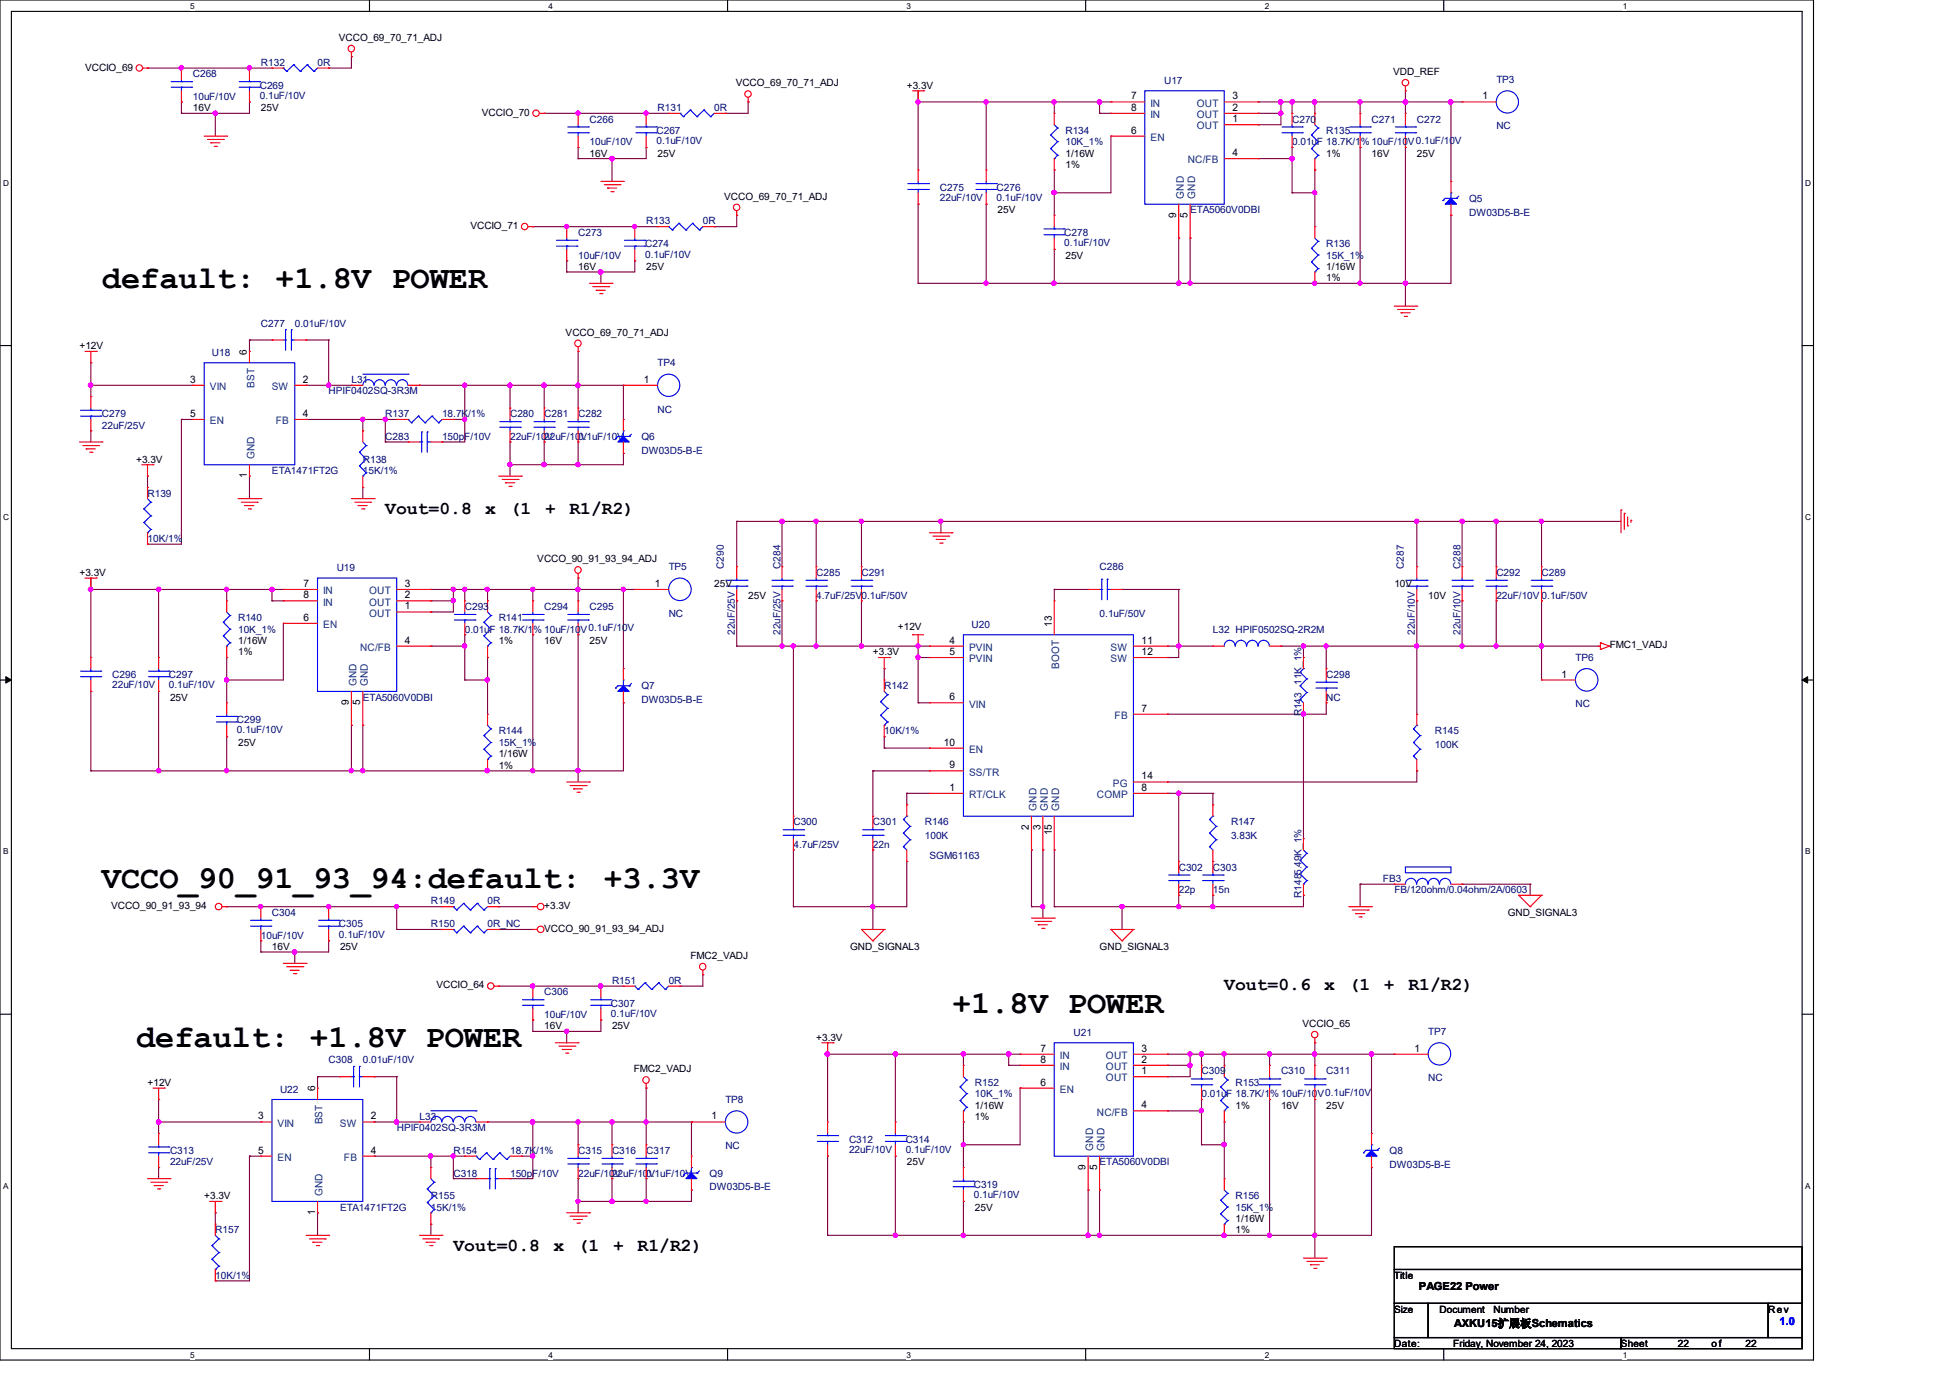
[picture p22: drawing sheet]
<svg xmlns="http://www.w3.org/2000/svg" width="297mm" height="210mm" viewBox="0 0 297 210" stroke-linecap="round" stroke-linejoin="round" font-family="sans-serif">
<defs><g id="words">
<g font-size="4.9">
<text x="15.5" y="43.9">default: +1.8V POWER</text>
<text x="15.5" y="135.4">VCCO_90_91_93_94:default: +3.3V</text>
<text x="145.1" y="154.4">+1.8V POWER</text>
<text x="20.7" y="159.6">default: +1.8V POWER</text>
</g>
<g font-size="2.8">
<text x="58.7" y="78.3">Vout=0.8</text>
<text x="74" y="78.3">x</text>
<text x="77.7" y="78.3">(1</text>
<text x="83.1" y="78.3">+</text>
<text x="86.8" y="78.3">R1/R2)</text>
<text x="186.6" y="150.9">Vout=0.6</text>
<text x="201.8" y="150.9">x</text>
<text x="205.5" y="150.9">(1</text>
<text x="210.9" y="150.9">+</text>
<text x="214.6" y="150.9">R1/R2)</text>
<text x="69.1" y="190.6">Vout=0.8</text>
<text x="84.3" y="190.6">x</text>
<text x="88.1" y="190.6">(1</text>
<text x="93.4" y="190.6">+</text>
<text x="97.2" y="190.6">R1/R2)</text>
</g>
<g font-size="1.7">
<text x="216.2" y="196.6">PAGE22 Power</text>
<text x="221.6" y="202.3">AXKU15扩展板Schematics</text>
</g>
<text font-size="1.7" fill="#00f" x="271.2" y="201.9">1.0</text>
<g font-size="1.6">
<text x="172.3" y="15.2">7</text>
<text x="172.3" y="16.9">8</text>
<text x="187.8" y="16.9">2</text>
<text x="187.8" y="15.2">3</text>
<text x="225.9" y="15.2">1</text>
<text x="172.3" y="20.4">6</text>
<text x="187.8" y="18.6">1</text>
<text x="187.8" y="23.8">4</text>
<text x="179.2" y="33.2" transform="rotate(-90 179.2 33.2)">9</text>
<text x="181" y="33.2" transform="rotate(-90 181 33.2)">5</text>
<text x="29" y="58.3">3</text>
<text x="37.6" y="54" transform="rotate(-90 37.6 54)">6</text>
<text x="46.1" y="58.3">2</text>
<text x="98.1" y="58.3">1</text>
<text x="29" y="63.5">5</text>
<text x="46.1" y="63.5">4</text>
<text x="37.6" y="72.9" transform="rotate(-90 37.6 72.9)">1</text>
<text x="46.3" y="89.5">7</text>
<text x="61.7" y="89.5">3</text>
<text x="99.8" y="89.5">1</text>
<text x="46.3" y="94.6">6</text>
<text x="46.3" y="91.2">8</text>
<text x="61.7" y="92.9">1</text>
<text x="61.7" y="91.2">2</text>
<text x="160.3" y="95.5" transform="rotate(-90 160.3 95.5)">13</text>
<text x="61.7" y="98.1">4</text>
<text x="144.7" y="99.8">5</text>
<text x="144.7" y="98.1">4</text>
<text x="174" y="99.8">12</text>
<text x="174" y="98.1">11</text>
<text x="53.2" y="107.4" transform="rotate(-90 53.2 107.4)">9</text>
<text x="54.9" y="107.4" transform="rotate(-90 54.9 107.4)">5</text>
<text x="144.7" y="106.7">6</text>
<text x="238" y="103.3">1</text>
<text x="143.8" y="113.6">10</text>
<text x="174" y="108.5">7</text>
<text x="144.7" y="117.1">9</text>
<text x="174" y="118.8">14</text>
<text x="144.7" y="120.5">1</text>
<text x="174" y="120.5">8</text>
<text x="156.8" y="126.4" transform="rotate(-90 156.8 126.4)">2</text>
<text x="158.5" y="126.4" transform="rotate(-90 158.5 126.4)">3</text>
<text x="160.3" y="127.3" transform="rotate(-90 160.3 127.3)">15</text>
<text x="158.5" y="160.3">7</text>
<text x="158.5" y="162">8</text>
<text x="174" y="162">2</text>
<text x="174" y="160.3">3</text>
<text x="215.5" y="160.3">1</text>
<text x="48" y="166.3" transform="rotate(-90 48 166.3)">6</text>
<text x="158.5" y="165.4">6</text>
<text x="174" y="163.7">1</text>
<text x="39.3" y="170.6">3</text>
<text x="56.5" y="170.6">2</text>
<text x="108.4" y="170.6">1</text>
<text x="174" y="168.9">4</text>
<text x="39.3" y="175.8">5</text>
<text x="56.5" y="175.8">4</text>
<text x="165.4" y="178.3" transform="rotate(-90 165.4 178.3)">9</text>
<text x="167.2" y="178.3" transform="rotate(-90 167.2 178.3)">5</text>
<text x="48" y="185.2" transform="rotate(-90 48 185.2)">1</text>
</g>
<g font-size="1.6" fill="#004080">
<text x="175.3" y="16.3">IN</text>
<text x="175.3" y="18">IN</text>
<text x="182.4" y="18">OUT</text>
<text x="182.4" y="16.3">OUT</text>
<text x="175.3" y="21.5">EN</text>
<text x="182.4" y="19.7">OUT</text>
<text x="181" y="24.9">NC/FB</text>
<text x="180.4" y="30.3" transform="rotate(-90 180.4 30.3)">GND</text>
<text x="182.1" y="30.3" transform="rotate(-90 182.1 30.3)">GND</text>
<text x="32" y="59.4">VIN</text>
<text x="38.8" y="59.1" transform="rotate(-90 38.8 59.1)">BST</text>
<text x="41.4" y="59.4">SW</text>
<text x="32" y="64.6">EN</text>
<text x="42" y="64.6">FB</text>
<text x="38.8" y="70" transform="rotate(-90 38.8 70)">GND</text>
<text x="49.2" y="95.7">EN</text>
<text x="49.2" y="90.6">IN</text>
<text x="49.2" y="92.3">IN</text>
<text x="56.3" y="94">OUT</text>
<text x="56.3" y="92.3">OUT</text>
<text x="56.3" y="90.6">OUT</text>
<text x="54.9" y="99.2">NC/FB</text>
<text x="147.7" y="100.9">PVIN</text>
<text x="147.7" y="99.2">PVIN</text>
<text x="161.4" y="101.9" transform="rotate(-90 161.4 101.9)">BOOT</text>
<text x="169.2" y="100.9">SW</text>
<text x="169.2" y="99.2">SW</text>
<text x="54.3" y="104.5" transform="rotate(-90 54.3 104.5)">GND</text>
<text x="56" y="104.5" transform="rotate(-90 56 104.5)">GND</text>
<text x="147.7" y="107.8">VIN</text>
<text x="169.9" y="109.6">FB</text>
<text x="147.7" y="118.2">SS/TR</text>
<text x="147.7" y="114.7">EN</text>
<text x="169.6" y="119.9">PG</text>
<text x="147.7" y="121.6">RT/CLK</text>
<text x="157.9" y="123.5" transform="rotate(-90 157.9 123.5)">GND</text>
<text x="159.7" y="123.5" transform="rotate(-90 159.7 123.5)">GND</text>
<text x="161.4" y="123.5" transform="rotate(-90 161.4 123.5)">GND</text>
<text x="167.1" y="121.6">COMP</text>
<text x="161.5" y="161.4">IN</text>
<text x="168.5" y="161.4">OUT</text>
<text x="161.5" y="166.5">EN</text>
<text x="161.5" y="163.1">IN</text>
<text x="168.5" y="164.8">OUT</text>
<text x="168.5" y="163.1">OUT</text>
<text x="42.3" y="171.7">VIN</text>
<text x="49.1" y="171.4" transform="rotate(-90 49.1 171.4)">BST</text>
<text x="51.8" y="171.7">SW</text>
<text x="167.1" y="170">NC/FB</text>
<text x="42.3" y="176.9">EN</text>
<text x="52.4" y="176.9">FB</text>
<text x="166.6" y="175.3" transform="rotate(-90 166.6 175.3)">GND</text>
<text x="168.3" y="175.3" transform="rotate(-90 168.3 175.3)">GND</text>
<text x="49.1" y="182.2" transform="rotate(-90 49.1 182.2)">GND</text>
</g>
<g font-size="1.5">
<text x="13" y="10.8">VCCIO_69</text>
<text x="51.6" y="6.2">VCCO_69_70_71_ADJ</text>
<text x="212.3" y="11.4">VDD_REF</text>
<text x="29.4" y="16.9">16V</text>
<text x="39.8" y="16.9">25V</text>
<text x="73.4" y="17.7">VCCIO_70</text>
<text x="112.1" y="13.2">VCCO_69_70_71_ADJ</text>
<text x="138.2" y="13.5">+3.3V</text>
<text x="89.8" y="23.9">16V</text>
<text x="100.2" y="23.9">25V</text>
<text x="162.4" y="23.9">1/16W</text>
<text x="202.1" y="23.9">1%</text>
<text x="209" y="23.9">16V</text>
<text x="215.9" y="23.9">25V</text>
<text x="162.4" y="25.6">1%</text>
<text x="71.7" y="34.9">VCCIO_71</text>
<text x="110.4" y="30.4">VCCO_69_70_71_ADJ</text>
<text x="152" y="32.5">25V</text>
<text x="88.1" y="41.1">16V</text>
<text x="98.5" y="41.1">25V</text>
<text x="162.4" y="39.4">25V</text>
<text x="202.1" y="41.1">1/16W</text>
<text x="202.1" y="42.8">1%</text>
<text x="12.1" y="53.2">+12V</text>
<text x="86.2" y="51.1">VCCO_69_70_71_ADJ</text>
<text x="20.7" y="70.5">+3.3V</text>
<text x="12.1" y="87.8">+3.3V</text>
<text x="81.9" y="85.7">VCCO_90_91_93_94_ADJ</text>
<text x="108.8" y="89.5">25V</text>
<text x="212.5" y="89.5">10V</text>
<text x="114" y="91.2">25V</text>
<text x="217.6" y="91.2">10V</text>
<text x="36.3" y="98.1">1/16W</text>
<text x="36.3" y="99.9">1%</text>
<text x="76" y="98.1">1%</text>
<text x="82.9" y="98.1">16V</text>
<text x="89.8" y="98.1">25V</text>
<text x="133" y="99.9">+3.3V</text>
<text x="136.8" y="96.1">+12V</text>
<text x="245.3" y="98.8">FMC1_VADJ</text>
<text x="25.9" y="106.8">25V</text>
<text x="36.3" y="113.7">25V</text>
<text x="76" y="115.4">1/16W</text>
<text x="76" y="117.1">1%</text>
<text x="16.9" y="138.6">VCCO_90_91_93_94</text>
<text x="82.9" y="138.6">+3.3V</text>
<text x="82.9" y="142">VCCO_90_91_93_94_ADJ</text>
<text x="229.8" y="139.6">GND_SIGNAL3</text>
<text x="41.4" y="144.8">16V</text>
<text x="51.8" y="144.8">25V</text>
<text x="105.2" y="146.1">FMC2_VADJ</text>
<text x="129.5" y="144.8">GND_SIGNAL3</text>
<text x="167.6" y="144.8">GND_SIGNAL3</text>
<text x="66.5" y="150.6">VCCIO_64</text>
<text x="82.9" y="156.8">16V</text>
<text x="93.3" y="156.8">25V</text>
<text x="124.4" y="158.6">+3.3V</text>
<text x="198.5" y="156.5">VCCIO_65</text>
<text x="22.5" y="165.5">+12V</text>
<text x="96.6" y="163.4">FMC2_VADJ</text>
<text x="148.6" y="169">1/16W</text>
<text x="148.6" y="170.7">1%</text>
<text x="188.3" y="169">1%</text>
<text x="195.2" y="169">16V</text>
<text x="202.1" y="169">25V</text>
<text x="138.2" y="177.6">25V</text>
<text x="31.1" y="182.8">+3.3V</text>
<text x="148.6" y="184.5">25V</text>
<text x="188.3" y="186.2">1/16W</text>
<text x="188.3" y="188">1%</text>
<text x="212.5" y="194.9">Title</text>
<text x="212.5" y="200">Size</text>
<text x="219.4" y="200">Document</text>
<text x="227.6" y="200">Number</text>
<text x="269.4" y="200">Rev</text>
<text x="212.5" y="205.2">Date:</text>
<text x="221.5" y="205.2">Friday, November 24, 2023</text>
<text x="247" y="205.2">Sheet</text>
<text x="255.7" y="205.2">22</text>
<text x="260.8" y="205.2">of</text>
<text x="266" y="205.2">22</text>
</g>
<g font-size="1.5" fill="#000080">
<text x="29.4" y="11.8">C268</text>
<text x="39.8" y="10">R132</text>
<text x="48.4" y="10">0R</text>
<text x="29.4" y="15.2">10uF/10V</text>
<text x="39.6" y="13.5">C269</text>
<text x="39.6" y="15.1">0.1uF/10V</text>
<text x="100.2" y="16.9">R131</text>
<text x="108.8" y="16.9">0R</text>
<text x="177.4" y="12.8">U17</text>
<text x="228" y="12.6">TP3</text>
<text x="89.8" y="18.7">C266</text>
<text x="89.8" y="22.1">10uF/10V</text>
<text x="100" y="20.4">C267</text>
<text x="100" y="22">0.1uF/10V</text>
<text x="162.4" y="20.4">R134</text>
<text x="162.4" y="22.1">10K_1%</text>
<text x="196.9" y="18.7">C270</text>
<text x="196.9" y="22.1">0.01uF 18.7K/1% 10uF/10V0.1uF/10V</text>
<text x="202.1" y="20.4">R135</text>
<text x="209" y="18.7">C271</text>
<text x="215.9" y="18.7">C272</text>
<text x="228" y="19.7">NC</text>
<text x="143.2" y="29">C275</text>
<text x="151.9" y="29">C276</text>
<text x="88.1" y="35.9">C273</text>
<text x="98.5" y="34.2">R133</text>
<text x="107.1" y="34.2">0R</text>
<text x="143.2" y="30.6">22uF/10V</text>
<text x="151.9" y="30.6">0.1uF/10V</text>
<text x="162.2" y="35.9">C278</text>
<text x="181.4" y="32.5">ETA5060V0DBI</text>
<text x="223.9" y="30.8">Q5</text>
<text x="223.9" y="32.9">DW03D5-B-E</text>
<text x="88.1" y="39.4">10uF/10V</text>
<text x="98.3" y="37.7">C274</text>
<text x="98.3" y="39.2">0.1uF/10V</text>
<text x="162.2" y="37.5">0.1uF/10V</text>
<text x="202.1" y="37.7">R136</text>
<text x="202.1" y="39.4">15K_1%</text>
<text x="39.8" y="49.8">C277</text>
<text x="44.9" y="49.8">0.01uF/10V</text>
<text x="32.3" y="54.3">U18</text>
<text x="53.6" y="58.4">L31</text>
<text x="100.2" y="55.8">TP4</text>
<text x="15.5" y="63.6">C279</text>
<text x="15.5" y="65.3">22uF/25V</text>
<text x="50.1" y="60.1">HPIF0402SQ-3R3M</text>
<text x="58.7" y="63.6">R137</text>
<text x="67.4" y="63.6">18.7K/1%</text>
<text x="77.7" y="63.6">C280</text>
<text x="82.9" y="63.6">C281</text>
<text x="88.1" y="63.6">C282</text>
<text x="100.2" y="62.9">NC</text>
<text x="55.3" y="70.5">R138</text>
<text x="58.7" y="67.1">C283</text>
<text x="67.4" y="67.1">150pF/10V</text>
<text x="77.7" y="67.1">22uF/10V</text>
<text x="82.9" y="67.1">22uF/10V</text>
<text x="88.1" y="67.1">0.1uF/10V</text>
<text x="97.8" y="67.1">Q6</text>
<text x="97.8" y="69.1">DW03D5-B-E</text>
<text x="22.5" y="75.7">R139</text>
<text x="41.4" y="72.2">ETA1471FT2G</text>
<text x="55.3" y="72.2">15K/1%</text>
<text x="22.5" y="82.6">10K/1%</text>
<text x="51.3" y="87.1">U19</text>
<text x="101.9" y="86.9">TP5</text>
<text x="110.3" y="86.7" transform="rotate(-90 110.3 86.7)">C290</text>
<text x="118.9" y="86.7" transform="rotate(-90 118.9 86.7)">C284</text>
<text x="124.4" y="87.8">C285</text>
<text x="131.3" y="87.8">C291</text>
<text x="167.6" y="86.9">C286</text>
<text x="213.9" y="86.7" transform="rotate(-90 213.9 86.7)">C287</text>
<text x="222.5" y="86.7" transform="rotate(-90 222.5 86.7)">C288</text>
<text x="228" y="87.8">C292</text>
<text x="234.9" y="87.8">C289</text>
<text x="36.3" y="94.7">R140</text>
<text x="70.8" y="93">C293</text>
<text x="76" y="94.7">R141</text>
<text x="82.9" y="93">C294</text>
<text x="89.8" y="93">C295</text>
<text x="101.9" y="94">NC</text>
<text x="124.4" y="91.2">4.7uF/25V0.1uF/50V</text>
<text x="148" y="95.7">U20</text>
<text x="167.6" y="94">0.1uF/50V</text>
<text x="228" y="91.2">22uF/10V 0.1uF/50V</text>
<text x="36.3" y="96.4">10K_1%</text>
<text x="70.8" y="96.4">0.01uF 18.7K/1% 10uF/10V0.1uF/10V</text>
<text x="112" y="96.7" transform="rotate(-90 112 96.7)">22uF/25V</text>
<text x="118.9" y="96.7" transform="rotate(-90 118.9 96.7)">22uF/25V</text>
<text x="184.8" y="96.4">L32 HPIF0502SQ-2R2M</text>
<text x="215.6" y="96.7" transform="rotate(-90 215.6 96.7)">22uF/10V</text>
<text x="222.5" y="96.7" transform="rotate(-90 222.5 96.7)">22uF/10V</text>
<text x="240.1" y="100.7">TP6</text>
<text x="17.1" y="103.3">C296</text>
<text x="17.1" y="104.9">22uF/10V</text>
<text x="25.7" y="103.3">C297</text>
<text x="25.7" y="104.9">0.1uF/10V</text>
<text x="55.3" y="106.8">ETA5060V0DBI</text>
<text x="97.8" y="105">Q7</text>
<text x="97.8" y="107.1">DW03D5-B-E</text>
<text x="134.8" y="105">R142</text>
<text x="198.3" y="104.3" transform="rotate(-90 198.3 104.3)">11K_1%</text>
<text x="202.1" y="103.3">C298</text>
<text x="202.1" y="106.8">NC</text>
<text x="240.1" y="107.8">NC</text>
<text x="36.1" y="110.2">C299</text>
<text x="36.1" y="111.8">0.1uF/10V</text>
<text x="76" y="111.9">R144</text>
<text x="76" y="113.7">15K_1%</text>
<text x="134.8" y="111.9">10K/1%</text>
<text x="198.3" y="109.2" transform="rotate(-90 198.3 109.2)">R143</text>
<text x="218.7" y="111.9">R145</text>
<text x="218.7" y="114">100K</text>
<text x="120.9" y="125.8">C300</text>
<text x="133" y="125.8">C301</text>
<text x="140.9" y="125.8">R146</text>
<text x="187.6" y="125.8">R147</text>
<text x="120.9" y="129.2">4.7uF/25V</text>
<text x="133" y="129.2">22n</text>
<text x="140.9" y="127.8">100K</text>
<text x="141.7" y="130.9">SGM61163</text>
<text x="187.6" y="127.8">3.83K</text>
<text x="65.7" y="137.8">R149</text>
<text x="74.3" y="137.8">0R</text>
<text x="179.6" y="132.7">C302</text>
<text x="179.6" y="136.1">22p</text>
<text x="184.8" y="132.7">C303</text>
<text x="184.8" y="136.1">15n</text>
<text x="198.3" y="136.8" transform="rotate(-90 198.3 136.8)">R1485.49K_1%</text>
<text x="210.7" y="134.4">FB3</text>
<text x="212.5" y="136.1">FB/120ohm/0.04ohm/2A/0603</text>
<text x="39.8" y="143">10uF/10V</text>
<text x="41.4" y="139.6">C304</text>
<text x="51.6" y="141.3">C305</text>
<text x="51.6" y="142.9">0.1uF/10V</text>
<text x="65.7" y="141.3">R150</text>
<text x="74.3" y="141.3">0R_NC</text>
<text x="93.3" y="149.9">R151</text>
<text x="101.9" y="149.9">0R</text>
<text x="82.9" y="151.7">C306</text>
<text x="82.9" y="155.1">10uF/10V</text>
<text x="93.1" y="153.4">C307</text>
<text x="93.1" y="154.9">0.1uF/10V</text>
<text x="163.6" y="157.9">U21</text>
<text x="217.6" y="157.7">TP7</text>
<text x="42.7" y="166.5">U22</text>
<text x="50.1" y="162.1">C308</text>
<text x="55.3" y="162.1">0.01uF/10V</text>
<text x="148.6" y="165.5">R152</text>
<text x="148.6" y="167.2">10K_1%</text>
<text x="183.1" y="163.7">C309</text>
<text x="183.1" y="167.2">0.01uF 18.7K/1% 10uF/10V0.1uF/10V</text>
<text x="188.3" y="165.5">R153</text>
<text x="195.2" y="163.7">C310</text>
<text x="202.1" y="163.7">C311</text>
<text x="217.6" y="164.8">NC</text>
<text x="60.5" y="172.4">HPIF0402SQ-3R3M</text>
<text x="63.9" y="170.7">L33</text>
<text x="110.5" y="168.1">TP8</text>
<text x="25.9" y="175.9">C313</text>
<text x="25.9" y="177.6">22uF/25V</text>
<text x="69.1" y="175.9">R154</text>
<text x="69.1" y="179.3">C318</text>
<text x="77.7" y="175.9">18.7K/1%</text>
<text x="77.7" y="179.3">150pF/10V</text>
<text x="88.1" y="175.9">C315</text>
<text x="88.1" y="179.3">22uF/10V</text>
<text x="93.3" y="175.9">C316</text>
<text x="93.3" y="179.3">22uF/10V</text>
<text x="98.5" y="175.9">C317</text>
<text x="98.5" y="179.3">0.1uF/10V</text>
<text x="108.1" y="179.3">Q9</text>
<text x="110.5" y="175.2">NC</text>
<text x="129.4" y="174.1">C312</text>
<text x="129.4" y="175.7">22uF/10V</text>
<text x="138" y="174.1">C314</text>
<text x="138" y="175.7">0.1uF/10V</text>
<text x="167.6" y="177.6">ETA5060V0DBI</text>
<text x="211.8" y="175.9">Q8</text>
<text x="211.8" y="177.9">DW03D5-B-E</text>
<text x="51.8" y="184.5">ETA1471FT2G</text>
<text x="65.7" y="182.8">R155</text>
<text x="65.7" y="184.5">15K/1%</text>
<text x="108.1" y="181.4">DW03D5-B-E</text>
<text x="148.4" y="181">C319</text>
<text x="148.4" y="182.6">0.1uF/10V</text>
<text x="188.3" y="182.8">R156</text>
<text x="188.3" y="184.5">15K_1%</text>
<text x="32.8" y="188">R157</text>
<text x="32.8" y="194.9">10K/1%</text>
</g>
<g font-size="1.3">
<text x="29" y="1.3">5</text>
<text x="83.6" y="1.3">4</text>
<text x="138.1" y="1.3">3</text>
<text x="192.7" y="1.3">2</text>
<text x="247.3" y="1.3">1</text>
<text x=".5" y="28.3">D</text>
<text x="275.1" y="28.3">D</text>
<text x=".5" y="79.2">C</text>
<text x="275.1" y="79.2">C</text>
<text x=".5" y="130.2">B</text>
<text x="275.1" y="130.2">B</text>
<text x=".5" y="181.1">A</text>
<text x="275.1" y="181.1">A</text>
<text x="29" y="206.9">5</text>
<text x="83.6" y="206.9">4</text>
<text x="138.1" y="206.9">3</text>
<text x="192.7" y="206.9">2</text>
<text x="247.3" y="206.9">1</text>
</g>
</g></defs>
<path d="M0 0h276.4v207.3h-276.4zM1.7 1.7h272.9v203.8h-272.9z" fill="none" stroke="#000" stroke-width=".17"/>
<g fill="#fff">
<path d="M29 .2h.7v1.4h-.7z"/>
<path d="M29 205.7h.7v1.4h-.7z"/>
</g>
<path d="M56.3 0v1.7M56.3 205.5v1.8" fill="none" stroke="#000" stroke-width=".17"/>
<g fill="#fff">
<path d="M83.6 .2h.6v1.4h-.6z"/>
<path d="M83.6 205.7h.6v1.4h-.6z"/>
</g>
<path d="M110.9 0v1.7M110.9 205.5v1.8" fill="none" stroke="#000" stroke-width=".17"/>
<g fill="#fff">
<path d="M138.1 .2h.7v1.4h-.7z"/>
<path d="M138.1 205.7h.7v1.4h-.7z"/>
</g>
<path d="M165.4 0v1.7M165.4 205.5v1.8" fill="none" stroke="#000" stroke-width=".17"/>
<g fill="#fff">
<path d="M192.7 .2h.7v1.4h-.7z"/>
<path d="M192.7 205.7h.7v1.4h-.7z"/>
</g>
<path d="M220 0v1.7M220 205.5v1.8" fill="none" stroke="#000" stroke-width=".17"/>
<g fill="#fff">
<path d="M247.3 .2h.6v1.4h-.6z"/>
<path d="M247.3 205.7h.6v1.4h-.6z"/>
<path d="M.5 27.2h.9v1.4h-.9z"/>
<path d="M275.1 27.2h.9v1.4h-.9z"/>
<path d="M.5 78.1h.9v1.4h-.9z"/>
<path d="M275.1 78.1h.9v1.4h-.9z"/>
</g>
<path d="M0 52.7h1.7M274.6 52.7h1.8" fill="none" stroke="#000" stroke-width=".17"/>
<g fill="#fff">
<path d="M.5 129.1h.8v1.4h-.8z"/>
<path d="M275.1 129.1h.8v1.4h-.8z"/>
</g>
<path d="M0 103.6h1.7M274.6 103.6h1.8" fill="none" stroke="#000" stroke-width=".17"/>
<path d="M.9 103.1l.8 .5-.8 .5zM274.6 103.6l.9-.5v1z" fill="#000" stroke="#000" stroke-width=".15"/>
<g fill="#fff">
<path d="M.5 180h.8v1.4h-.8z"/>
<path d="M275.1 180h.8v1.4h-.8z"/>
</g>
<path d="M0 154.6h1.7M274.6 154.6h1.8M212.5 190h62.1v3.5h-62.1zM212.5 193.5h62.1v5.1h-62.1zM212.5 198.6h5.1v5.2h-5.1zM217.6 198.6h51.9v5.2h-51.9zM269.5 198.6h5.1v5.2h-5.1zM212.5 203.8h34.5v1.7h-34.5zM247 203.8h27.6v1.7h-27.6z" fill="none" stroke="#000" stroke-width=".17"/>
<g fill="none" stroke="#800040" stroke-width=".17">
<path d="M22.5 10.4h.1M22.5 10.4h18.9M27.6 10.4h.1M27.6 17.3h.1M27.6 15.5h.1M27.6 15.5v1.8M32.8 17.3h.1M32.8 17.3v3.4M38 10.4h.1M38 15.5h.1M38 15.5v1.8h-10.4M50.1 10.4h.1"/>
<path d="M53.6 8.6h.1M53.6 8.6v1.8h-3.5M82.9 17.3h.1M82.9 17.3h19M88.1 17.3h.1M98.5 17.3h.1M110.5 17.3h.1M114 15.5h.1M114 15.5v1.8h-3.5M139.9 15.5h.1M139.9 13.8h.1M139.9 15.5h29.4"/>
<path d="M139.9 13.8v12.1M150.3 15.5h.1M150.3 15.5v10.4M160.7 15.5h.1M160.7 15.5v1.8M167.6 17.3h.1M167.6 15.5h.1M167.6 17.3h1.7M167.6 15.5v1.8M191.7 17.3h.1M191.7 19h.1M191.7 15.5h.1"/>
<path d="M191.7 15.5h31.1M191.7 17.3h3.5M195.2 15.5h.1M195.2 17.3h.1M195.2 15.5v3.5h-3.5M196.9 15.5h.1M196.9 15.5v1.8M200.4 15.5h.1M200.4 15.5v1.8M207.3 15.5h.1M207.3 15.5v1.8M214.2 15.5h.1"/>
<path d="M214.2 13.8h.1M214.2 13.8v3.5M221.1 15.5h.1M221.1 15.5v12.1M81.2 34.5h.1M81.2 34.5h19M86.4 34.5h.1M86.4 39.8h.1M86.4 39.8v1.6M88.1 24.2h.1M88.1 22.5h.1M88.1 22.5v1.7"/>
<path d="M93.3 24.2h.1M93.3 24.2v3.4M96.7 34.5h.1M96.7 39.8h.1M96.7 39.8v1.6h-10.3M98.5 22.5h.1M98.5 22.5v1.7h-10.4M108.8 34.5h.1M112.3 32.8h.1M112.3 32.8v1.7h-3.5M139.9 31.1h.1M139.9 31.1v12.1"/>
<path d="M150.3 31.1h.1M150.3 31.1v12.1M160.7 38h.1M160.7 29.4h.1M160.7 25.9h.1M160.7 25.9v6.9M160.7 38v5.2M169.3 20.7h.1M169.3 20.7v8.7h-8.6M179.6 36.3h.1M179.6 36.3v6.9M181.4 36.3h.1"/>
<path d="M181.4 36.3v6.9M191.7 24.2h.1M191.7 24.2h5.2M196.9 22.5h.1M196.9 24.2h.1M196.9 29.4h.1M196.9 22.5v6.9M196.9 29.4h3.5M200.4 29.4h.1M200.4 25.9h.1M200.4 25.9v8.6M207.3 22.5h.1"/>
<path d="M207.3 22.5v20.7M214.2 22.5h.1M214.2 22.5v24.2M221.1 32.8h.1M221.1 32.8v10.4h-81.2M13.8 58.7h.1M13.8 55.3h.1M13.8 55.3v5.2M13.8 58.7h15.6M38 51.8h.1M38 51.8v1.8M38 51.8h3.4"/>
<path d="M46.7 51.8h.1M46.7 58.7h.1M46.7 58.7h6.9M46.7 51.8h3.4M50.1 51.8h.1M50.1 58.7h.1M50.1 51.8v6.9M63.9 58.7h.1M63.9 58.7h31.1M70.8 58.7h.1M70.8 58.7v8.7h-3.4M77.7 58.7h.1"/>
<path d="M77.7 58.7v3.5M82.9 58.7h.1M82.9 58.7v3.5M86.4 41.4h.1M88.1 53.6h.1M88.1 58.7h.1M88.1 53.6v8.6M91.6 41.4h.1M91.6 41.4v1.8M95 58.7h.1M95 58.7v5.2M139.9 43.2h.1"/>
<path d="M150.3 43.2h.1M160.7 43.2h.1M179.6 43.2h.1M181.4 43.2h.1M200.4 43.2h.1M207.3 43.2h.1M214.2 43.2h.1M13.8 65.7h.1M13.8 65.7v1.7M22.5 72.6h.1M22.5 72.6v1.7M27.6 63.9h.1"/>
<path d="M27.6 63.9h1.8M27.6 63.9v19h-5.1M38 72.6h.1M38 72.6v3.4M46.7 63.9h.1M46.7 63.9h13.8M55.3 74.3h.1M55.3 63.9h.1M55.3 63.9v1.8M55.3 74.3v1.7M58.7 67.4h.1M58.7 63.9h.1"/>
<path d="M58.7 67.4h3.5M58.7 63.9v3.5M67.4 67.4h.1M69.1 63.9h.1M69.1 63.9h1.7M70.8 63.9h.1M77.7 67.4h.1M77.7 70.8h.1M77.7 67.4v5.2M82.9 67.4h.1M82.9 70.8h.1M82.9 67.4v3.4"/>
<path d="M88.1 67.4h.1M88.1 70.8h.1M88.1 67.4v3.4M95 69.1h.1M95 69.1v1.7h-17.3M112.3 79.5h.1M112.3 79.5h134.7M112.3 79.5v6.9M119.2 79.5h.1M119.2 79.5v6.9M124.4 79.5h.1M124.4 79.5v6.9"/>
<path d="M131.3 79.5h.1M131.3 79.5v6.9M143.4 79.5h.1M143.4 79.5v1.7M215.9 79.5h.1M215.9 79.5v6.9M222.8 79.5h.1M222.8 79.5v6.9M228 79.5h.1M228 79.5v6.9M234.9 79.5h.1M234.9 79.5v6.9"/>
<path d="M13.8 89.8h.1M13.8 88.1h.1M13.8 89.8h29.4M13.8 88.1v12.1M22.5 82.9h.1M24.2 89.8h.1M24.2 89.8v10.4M34.5 89.8h.1M34.5 89.8v1.8M41.4 89.8h.1M41.4 91.6h.1M41.4 89.8v1.8"/>
<path d="M41.4 91.6h1.8M43.2 95h.1M43.2 95v8.6h-8.7M65.7 93.3h.1M65.7 91.6h.1M65.7 98.5h.1M65.7 89.8h.1M65.7 89.8h31M65.7 91.6h3.4M65.7 98.5h5.1M69.1 91.6h.1M69.1 89.8h.1"/>
<path d="M69.1 89.8v3.5h-3.4M70.8 96.7h.1M70.8 89.8h.1M70.8 98.5h.1M70.8 89.8v1.8M70.8 96.7v6.9M74.3 89.8h.1M74.3 89.8v1.8M81.2 96.7h.1M81.2 89.8h.1M81.2 89.8v1.8M81.2 96.7v20.8"/>
<path d="M88.1 89.8h.1M88.1 96.7h.1M88.1 88.1h.1M88.1 88.1v3.5M88.1 96.7v22.5M95 89.8h.1M95 89.8v12.1M112.3 91.6h.1M112.3 98.5h.1M112.3 98.5h29.3M112.3 91.6v6.9M119.2 91.6h.1"/>
<path d="M119.2 98.5h.1M119.2 91.6v6.9M120.9 98.5h.1M120.9 98.5v25.9M124.4 98.5h.1M124.4 91.6h.1M124.4 91.6v6.9M131.3 91.6h.1M131.3 98.5h.1M131.3 91.6v6.9M139.9 98.5h.1M139.9 98.5v8.6"/>
<path d="M160.7 89.8h.1M160.7 89.8v1.8M160.7 89.8h5.1M171 89.8h.1M171 89.8h8.6M177.9 98.5h.1M177.9 98.5h6.9M179.6 89.8h.1M179.6 98.5h.1M179.6 89.8v10.4h-1.7M195.2 98.5h.1M195.2 98.5h48.3"/>
<path d="M198.6 98.5h.1M198.6 98.5v1.7M202.1 98.5h.1M202.1 98.5v3.4M215.9 91.6h.1M215.9 98.5h.1M215.9 91.6v17.2M222.8 91.6h.1M222.8 98.5h.1M222.8 91.6v6.9M228 98.5h.1M228 91.6h.1"/>
<path d="M228 91.6v6.9M234.9 91.6h.1M234.9 98.5h.1M234.9 91.6v12M13.8 117.5h.1M13.8 105.4h.1M13.8 105.4v12.1M24.2 105.4h.1M24.2 117.5h.1M24.2 105.4v12.1M34.5 117.5h.1M34.5 112.3h.1"/>
<path d="M34.5 103.6h.1M34.5 100.2h.1M34.5 100.2v6.9M34.5 112.3v5.2M53.6 117.5h.1M53.6 110.5h.1M53.6 110.5v7M55.3 110.5h.1M55.3 117.5h.1M55.3 110.5v7M70.8 103.6h.1M70.8 103.6h3.5"/>
<path d="M74.3 117.5h.1M74.3 100.2h.1M74.3 103.6h.1M74.3 100.2v8.6M81.2 117.5h.1M88.1 117.5h.1M95 107.1h.1M95 107.1v10.4h-81.2M133 117.5h.1M133 117.5h8.6M133 117.5v6.9M134.7 114h.1"/>
<path d="M134.7 101.9h.1M134.7 112.3h.1M134.7 114h6.9M134.7 101.9v1.7M134.7 112.3v1.7M139.9 107.1h.1M139.9 100.2h.1M139.9 100.2h1.7M139.9 107.1h1.7M177.9 100.2h.1M177.9 108.8h.1M177.9 119.2h.1"/>
<path d="M198.6 108.8h.1M198.6 108.8v19M202.1 107.1h.1M202.1 107.1v1.7h-24.2M215.9 117.5h.1M215.9 117.5v1.7h-38M34.5 138.2h.1M34.5 138.2h32.9M39.8 138.2h.1M50.1 138.2h.1M60.5 138.2h.1M60.5 138.2v3.4"/>
<path d="M76 138.2h.1M76 138.2h5.2M120.9 129.5h.1M120.9 138.2h.1M120.9 129.5v8.7M133 129.5h.1M133 138.2h.1M133 129.5v12.1M138.2 120.9h.1M138.2 131.3h.1M138.2 131.3v6.9h-17.3M138.2 120.9h3.4"/>
<path d="M138.2 120.9v1.7M157.2 129.5h.1M157.2 138.2h.1M157.2 138.2h1.7M157.2 129.5v8.7M158.9 129.5h.1M158.9 138.2h.1M158.9 129.5v10.4M160.7 129.5h.1M160.7 138.2h.1M160.7 129.5v8.7M171 138.2h.1"/>
<path d="M171 138.2v3.4M177.9 120.9h.1M177.9 120.9h6.9M179.6 120.9h.1M179.6 136.4h.1M179.6 138.2h.1M179.6 120.9v10.4M179.6 136.4v1.8M184.8 120.9h.1M184.8 136.4h.1M184.8 138.2h.1M184.8 120.9v1.7"/>
<path d="M184.8 136.4v1.8M198.6 136.4h.1M198.6 136.4v1.8h-37.9M207.3 134.7h.1M207.3 134.7v3.5M207.3 134.7h5.2M222.8 134.7h.1M222.8 134.7h10.4M233.2 134.7h.1M233.2 134.7v1.7M39.8 145.1h.1M39.8 143.4h.1"/>
<path d="M39.8 143.4v1.7M44.9 145.1h.1M44.9 145.1v1.7M50.1 143.4h.1M50.1 143.4v1.7h-10.3M60.5 141.6h.1M60.5 141.6h6.9M76 141.6h.1M76 150.3h.1M76 141.6h5.2M76 150.3h19M81.2 150.3h.1"/>
<path d="M81.2 155.4h.1M81.2 157.2h.1M81.2 155.4v1.8M86.4 157.2h.1M86.4 157.2v1.7M91.6 150.3h.1M91.6 155.4h.1M91.6 155.4v1.8h-10.4M103.6 150.3h.1M107.1 148.5h.1M107.1 148.5v1.8h-3.5M126.1 158.9h.1"/>
<path d="M126.1 158.9v12.1M200.4 158.9h.1M200.4 158.9v3.4M24.2 171h.1M24.2 167.6h.1M24.2 177.9h.1M24.2 171h15.6M24.2 167.6v5.1M24.2 177.9v1.7M38 176.2h.1M38 176.2h1.8M38 176.2v19h-5.2"/>
<path d="M48.4 164.1h.1M48.4 164.1v1.7M48.4 164.1h3.4M57 164.1h.1M57 171h.1M57 176.2h.1M57 171h6.9M57 176.2h13.8M57 164.1h3.5M60.5 164.1h.1M60.5 171h.1M60.5 164.1v6.9"/>
<path d="M65.7 176.2h.1M65.7 176.2v1.7M69.1 179.6h.1M69.1 176.2h.1M69.1 179.6h3.5M69.1 176.2v3.4M74.3 171h.1M74.3 171h31.1M77.7 179.6h.1M79.5 176.2h.1M79.5 176.2h1.7M81.2 171h.1"/>
<path d="M81.2 176.2h.1M81.2 171v8.6h-3.5M88.1 171h.1M88.1 179.6h.1M88.1 171v3.5M88.1 179.6v5.2M93.3 171h.1M93.3 179.6h.1M93.3 171v3.5M93.3 179.6v3.5M98.5 165.8h.1M98.5 179.6h.1"/>
<path d="M98.5 171h.1M98.5 165.8v8.7M98.5 179.6v3.5M105.4 171h.1M105.4 171v5.2M126.1 160.7h.1M126.1 176.2h.1M126.1 160.7h29.3M126.1 176.2v12.1M136.4 160.7h.1M136.4 176.2h.1M136.4 160.7v10.3"/>
<path d="M136.4 176.2v12.1M146.8 174.5h.1M146.8 160.7h.1M146.8 171h.1M146.8 160.7v1.6M146.8 171v6.9M153.7 162.3h.1M153.7 160.7h.1M153.7 162.3h1.7M153.7 160.7v1.6M155.4 165.8h.1M155.4 165.8v8.7h-8.6"/>
<path d="M177.9 162.3h.1M177.9 164.1h.1M177.9 160.7h.1M177.9 169.3h.1M177.9 160.7h34.6M177.9 162.3h3.5M177.9 169.3h5.2M181.4 160.7h.1M181.4 162.3h.1M181.4 160.7v3.4h-3.5M183.1 160.7h.1M183.1 167.6h.1"/>
<path d="M183.1 169.3h.1M183.1 174.5h.1M183.1 160.7v1.6M183.1 167.6v6.9M183.1 174.5h3.5M186.6 160.7h.1M186.6 174.5h.1M186.6 171h.1M186.6 160.7v1.6M186.6 171v8.6M193.5 160.7h.1M193.5 167.6h.1"/>
<path d="M193.5 160.7v1.6M193.5 167.6v20.7M200.4 160.7h.1M200.4 167.6h.1M200.4 167.6v24.1M209 177.9h.1M209 160.7h.1M209 160.7v12M209 177.9v10.4h-82.9M32.8 184.8h.1M32.8 195.2h.1M32.8 184.8v1.8"/>
<path d="M48.4 184.8h.1M48.4 184.8v3.5M65.7 186.6h.1M65.7 186.6v1.7M88.1 183.1h.1M93.3 183.1h.1M98.5 183.1h.1M105.4 181.4h.1M105.4 181.4v1.7h-17.3M126.1 188.3h.1M136.4 188.3h.1M146.8 188.3h.1"/>
<path d="M146.8 183.1h.1M146.8 183.1v5.2M165.8 181.4h.1M165.8 188.3h.1M165.8 181.4v6.9M167.6 181.4h.1M167.6 188.3h.1M167.6 181.4v6.9M186.6 188.3h.1M193.5 188.3h.1M200.4 188.3h.1"/>
</g>
<g fill="#f0f" stroke="#f0f" stroke-width=".17">
<circle cx="221.1" cy="15.5" r=".34"/>
<circle cx="167.5" cy="15.5" r=".33"/>
<circle cx="195.2" cy="17.3" r=".33"/>
<circle cx="196.9" cy="15.5" r=".34"/>
<circle cx="150.3" cy="15.5" r=".33"/>
<circle cx="139.9" cy="15.5" r=".33"/>
<circle cx="179.6" cy="43.2" r=".33"/>
<circle cx="160.6" cy="43.2" r=".33"/>
<circle cx="150.3" cy="43.2" r=".32"/>
<circle cx="195.2" cy="15.5" r=".34"/>
<circle cx="200.3" cy="15.5" r=".33"/>
<circle cx="196.9" cy="24.2" r=".34"/>
<circle cx="200.3" cy="43.2" r=".32"/>
<circle cx="181.3" cy="43.2" r=".32"/>
<circle cx="214.2" cy="15.5" r=".34"/>
<circle cx="207.2" cy="15.5" r=".33"/>
<circle cx="214.2" cy="43.2" r=".33"/>
<circle cx="207.2" cy="43.2" r=".32"/>
<circle cx="160.6" cy="15.5" r=".34"/>
<circle cx="160.6" cy="29.4" r=".33"/>
<circle cx="200.3" cy="29.4" r=".32"/>
<circle cx="39.7" cy="138.2" r=".33"/>
<circle cx="50.1" cy="138.2" r=".33"/>
<circle cx="44.9" cy="145.1" r=".33"/>
<circle cx="60.4" cy="138.2" r=".32"/>
<circle cx="200.3" cy="188.3" r=".33"/>
<circle cx="24.2" cy="171" r=".34"/>
<circle cx="60.4" cy="171" r=".33"/>
<circle cx="81.2" cy="176.2" r=".32"/>
<circle cx="81.2" cy="171" r=".33"/>
<circle cx="65.6" cy="176.2" r=".33"/>
<circle cx="69.1" cy="176.2" r=".32"/>
<circle cx="93.3" cy="171" r=".34"/>
<circle cx="88.1" cy="171" r=".33"/>
<circle cx="88.1" cy="183.1" r=".32"/>
<circle cx="93.3" cy="183.1" r=".33"/>
<circle cx="98.4" cy="171" r=".33"/>
<circle cx="98.4" cy="183.1" r=".32"/>
<circle cx="209" cy="160.6" r=".33"/>
<circle cx="200.3" cy="160.6" r=".33"/>
<circle cx="165.8" cy="188.3" r=".33"/>
<circle cx="181.3" cy="162.3" r=".33"/>
<circle cx="183.1" cy="160.6" r=".33"/>
<circle cx="181.3" cy="160.6" r=".33"/>
<circle cx="183.1" cy="169.2" r=".33"/>
<circle cx="146.8" cy="160.6" r=".33"/>
<circle cx="136.4" cy="160.6" r=".34"/>
<circle cx="146.8" cy="188.3" r=".33"/>
<circle cx="136.4" cy="188.3" r=".34"/>
<circle cx="126.1" cy="160.6" r=".34"/>
<circle cx="186.5" cy="160.6" r=".34"/>
<circle cx="186.5" cy="174.4" r=".33"/>
<circle cx="186.5" cy="188.3" r=".34"/>
<circle cx="167.5" cy="188.3" r=".33"/>
<circle cx="193.4" cy="160.6" r=".33"/>
<circle cx="193.4" cy="188.3" r=".33"/>
<circle cx="95" cy="89.8" r=".32"/>
<circle cx="153.7" cy="160.6" r=".34"/>
<circle cx="146.8" cy="174.4" r=".32"/>
<circle cx="91.5" cy="150.3" r=".33"/>
<circle cx="81.2" cy="150.3" r=".32"/>
<circle cx="86.3" cy="157.2" r=".32"/>
<circle cx="69.1" cy="91.5" r=".33"/>
<circle cx="70.8" cy="89.8" r=".32"/>
<circle cx="69.1" cy="89.8" r=".32"/>
<circle cx="24.2" cy="117.4" r=".34"/>
<circle cx="53.5" cy="117.4" r=".33"/>
<circle cx="34.5" cy="117.4" r=".33"/>
<circle cx="70.8" cy="98.4" r=".32"/>
<circle cx="74.3" cy="89.8" r=".33"/>
<circle cx="81.2" cy="117.4" r=".33"/>
<circle cx="88.1" cy="117.4" r=".33"/>
<circle cx="88.1" cy="89.8" r=".32"/>
<circle cx="81.2" cy="89.8" r=".32"/>
<circle cx="74.3" cy="117.4" r=".34"/>
<circle cx="55.3" cy="117.4" r=".33"/>
<circle cx="34.5" cy="103.6" r=".32"/>
<circle cx="24.2" cy="89.8" r=".33"/>
<circle cx="13.8" cy="89.8" r=".33"/>
<circle cx="41.5" cy="89.8" r=".33"/>
<circle cx="34.5" cy="89.8" r=".32"/>
<circle cx="74.3" cy="103.6" r=".33"/>
<circle cx="143.4" cy="79.4" r=".33"/>
<circle cx="131.3" cy="79.4" r=".32"/>
<circle cx="124.4" cy="79.4" r=".32"/>
<circle cx="119.2" cy="79.4" r=".33"/>
<circle cx="119.2" cy="98.4" r=".33"/>
<circle cx="215.9" cy="79.4" r=".32"/>
<circle cx="139.9" cy="98.4" r=".32"/>
<circle cx="131.3" cy="98.4" r=".32"/>
<circle cx="139.9" cy="100.2" r=".33"/>
<circle cx="234.9" cy="79.4" r=".32"/>
<circle cx="228" cy="98.4" r=".32"/>
<circle cx="228" cy="79.4" r=".32"/>
<circle cx="222.8" cy="98.4" r=".33"/>
<circle cx="222.8" cy="79.4" r=".33"/>
<circle cx="234.9" cy="98.4" r=".32"/>
<circle cx="179.6" cy="98.4" r=".33"/>
<circle cx="198.6" cy="98.4" r=".32"/>
<circle cx="202.1" cy="98.4" r=".32"/>
<circle cx="198.6" cy="108.8" r=".33"/>
<circle cx="179.6" cy="120.9" r=".33"/>
<circle cx="179.6" cy="138.2" r=".33"/>
<circle cx="171" cy="138.2" r=".33"/>
<circle cx="184.8" cy="138.2" r=".32"/>
<circle cx="215.9" cy="98.4" r=".32"/>
<circle cx="158.9" cy="138.2" r=".32"/>
<circle cx="133" cy="138.2" r=".32"/>
<circle cx="120.9" cy="98.4" r=".32"/>
<circle cx="124.4" cy="98.4" r=".32"/>
<circle cx="13.8" cy="58.7" r=".34"/>
<circle cx="50.1" cy="58.7" r=".34"/>
<circle cx="70.8" cy="63.9" r=".32"/>
<circle cx="70.8" cy="58.7" r=".33"/>
<circle cx="55.3" cy="63.9" r=".32"/>
<circle cx="58.7" cy="63.9" r=".33"/>
<circle cx="77.7" cy="58.7" r=".33"/>
<circle cx="82.9" cy="58.7" r=".34"/>
<circle cx="77.7" cy="70.8" r=".32"/>
<circle cx="88.1" cy="70.8" r=".32"/>
<circle cx="82.9" cy="70.8" r=".33"/>
<circle cx="88.1" cy="58.7" r=".33"/>
<circle cx="86.3" cy="34.5" r=".32"/>
<circle cx="96.7" cy="34.5" r=".32"/>
<circle cx="91.5" cy="41.4" r=".34"/>
<circle cx="38" cy="10.4" r=".32"/>
<circle cx="27.6" cy="10.4" r=".32"/>
<circle cx="88.1" cy="17.3" r=".32"/>
<circle cx="98.4" cy="17.3" r=".32"/>
<circle cx="32.8" cy="17.3" r=".33"/>
<circle cx="93.3" cy="24.2" r=".34"/>
</g>
<g fill="none" stroke="#f00" stroke-width=".17">
<path d="M21.8 10.4h.7M22.5 10.4h.1M27.6 10.4h.1M27.6 15.5h.1M27.6 10.4v1.7M27.6 13.8v1.7M38 10.4h.1M38 15.5h.1M38 10.4v1.7M38 13.8v1.7M41.4 10.4h.1M41.4 10.4h1.8"/>
<path d="M48.4 10.4h1.7M50.1 10.4h.1M53.6 8.6h.1M53.6 8v.6M82.2 17.3h.7M82.9 17.3h.1M88.1 17.3h.1M88.1 17.3v1.7M98.5 17.3h.1M98.5 17.3v1.7M101.9 17.3h.1M101.9 17.3h1.7"/>
<path d="M108.8 17.3h1.7M110.5 17.3h.1M114 15.5h.1M114 14.9v.6M139.1 13.8h1.7M139.9 15.5h.1M139.9 13.8v1.7M140.8 13.8h.1M160.7 17.3h.1M160.7 17.3v1.7M169.3 15.5h.1M169.3 17.3h.1"/>
<path d="M169.3 17.3h5.2M169.3 15.5h5.2M186.6 17.3h5.1M186.6 19h5.1M186.6 15.5h5.1M191.7 19h.1M191.7 17.3h.1M191.7 15.5h.1M196.9 17.3h.1M196.9 17.3v1.7M200.4 17.3h.1M200.4 17.3v1.7"/>
<path d="M207.3 17.3h.1M207.3 17.3v1.7M214.2 13.8h.1M214.2 17.3h.1M214.2 13.1v.7M214.2 17.3v1.7M222.8 15.5h.1M222.8 15.5h5.2M31.1 20.7h3.4M31.6 21.3h2.4M32.1 21.8h.1M32.1 21.8h1.4"/>
<path d="M32.6 22.3h.4M33 22.3h.1M34 21.3h.1M34.5 20.7h.1M80.5 34.5h.7M81.2 34.5h.1M86.4 34.5h.1M86.4 39.8h.1M86.4 34.5v1.8M86.4 38v1.8M88.1 22.5h.1M88.1 20.7v1.8"/>
<path d="M91.6 27.6h3.4M92.1 28.2h2.4M92.6 28.7h.1M92.6 28.7h1.4M93.1 29.2h.3M93.4 29.2h.1M94.5 28.2h.1M95 27.6h.1M96.7 34.5h.1M96.7 39.8h.1M96.7 34.5v1.8M96.7 38v1.8"/>
<path d="M98.5 22.5h.1M98.5 20.7v1.8M100.2 34.5h.1M100.2 34.5h1.7M107.1 34.5h1.7M108.8 34.5h.1M112.3 32.8h.1M112.3 32.1v.7M139.9 25.9h.1M139.9 31.1h.1M139.9 25.9v1.7M139.9 29.4v1.7"/>
<path d="M150.3 25.9h.1M150.3 31.1h.1M150.3 25.9v1.7M150.3 29.4v1.7M160.7 25.9h.1M160.7 32.8h.1M160.7 38h.1M160.7 24.2v1.7M160.7 32.8v1.7M160.7 36.3v1.7M169.3 20.7h.1M169.3 20.7h5.2"/>
<path d="M179.6 36.3h.1M179.6 31.1v5.2M181.4 36.3h.1M181.4 31.1v5.2M186.6 24.2h5.1M191.7 24.2h.1M196.9 22.5h.1M196.9 20.7v1.8M200.4 25.9h.1M200.4 34.5h.1M200.4 24.2v1.7M200.4 34.5v1.8"/>
<path d="M207.3 22.5h.1M207.3 20.7v1.8M214.2 22.5h.1M214.2 20.7v1.8M221.1 27.6h.1M221.1 32.8h.1M221.1 27.6v1.8M221.1 31.1v1.7M13 53.6h1.7M13.8 55.3h.1M13.8 53.6v1.7M14.7 53.6h.1"/>
<path d="M29.4 58.7h.1M29.4 58.7h1.7M38 53.6h.1M38 53.6v1.7M41.4 51.8h.1M41.4 51.8h1.8M44.9 58.7h1.8M44.9 51.8h1.8M46.7 51.8h.1M46.7 58.7h.1M53.6 58.7h.1M53.6 58.7h1.7"/>
<path d="M62.2 58.7h1.7M63.9 58.7h.1M88.1 53.6h.1M88.1 52.9v.7M89.8 43.2h3.5M90.3 43.7h2.5M90.8 44.2h.1M90.8 44.2h1.4M91.4 44.7h.3M91.7 44.7h.1M92.8 43.7h.1M93.3 43.2h.1"/>
<path d="M95 58.7h.1M95 58.7h5.2M200.4 43.2h.1M200.4 41.4v1.8M212.5 46.7h3.4M213 47.2h2.4M213.5 47.7h.1M213.5 47.7h1.4M214 48.2h.3M214.3 48.2h.1M215.4 47.2h.1M215.9 46.7h.1"/>
<path d="M12.1 67.4h3.4M12.6 67.9h2.4M13.1 68.4h.1M13.1 68.4h1.4M13.7 68.9h.3M13.8 60.5h.1M13.8 65.7h.1M13.8 60.5v1.7M13.8 63.9v1.8M14 68.9h.1M15 67.9h.1M15.5 67.4h.1"/>
<path d="M21.6 70.8h1.7M22.5 72.6h.1M22.5 74.3h.1M22.5 70.8v1.8M22.5 74.3v1.7M23.3 70.8h.1M29.4 63.9h.1M29.4 63.9h1.7M36.3 76h3.5M36.8 76.5h2.4M37.3 77h.1M37.3 77h1.4"/>
<path d="M37.8 77.6h.4M38 72.6h.1M38 70.8v1.8M38.2 77.6h.1M39.2 76.5h.1M39.8 76h.1M44.9 63.9h1.8M46.7 63.9h.1M53.6 76h3.4M54.1 76.5h2.4M54.6 77h.1M54.6 77h1.4"/>
<path d="M55.1 77.6h.4M55.3 65.7h.1M55.3 74.3h.1M55.3 65.7v1.7M55.3 72.6v1.7M55.5 77.6h.1M56.5 76.5h.1M57 76h.1M60.5 63.9h.1M60.5 63.9h1.7M62.2 67.4h.1M62.2 67.4h1.7"/>
<path d="M65.7 67.4h1.7M67.4 67.4h.1M67.4 63.9h1.7M69.1 63.9h.1M76 72.6h3.5M76.5 73.1h2.5M77 73.6h.1M77 73.6h1.4M77.6 74.1h.3M77.7 62.2h.1M77.7 67.4h.1M77.7 62.2v1.7"/>
<path d="M77.7 65.7v1.7M77.9 74.1h.1M79 73.1h.1M79.5 72.6h.1M82.9 62.2h.1M82.9 67.4h.1M82.9 62.2v1.7M82.9 65.7v1.7M88.1 62.2h.1M88.1 67.4h.1M88.1 62.2v1.7M88.1 65.7v1.7"/>
<path d="M95 63.9h.1M95 69.1h.1M95 63.9v1.8M95 67.4v1.7M247 77.7h.1M247 77.7v3.5M247.5 78.2h.1M247.5 78.2v2.5M248 78.8v1.3M248.5 79.3h.1M248.5 79.3v.3M13 88.1h1.7"/>
<path d="M13.8 89.8h.1M13.8 88.1v1.7M14.7 88.1h.1M22.5 82.9h.1M22.5 81.2v1.7M34.5 91.6h.1M34.5 91.6v1.7M34.5 98.5v1.7M43.2 95h.1M43.2 89.8h.1M43.2 91.6h.1M43.2 89.8h5.2"/>
<path d="M43.2 91.6h5.2M43.2 95h5.2M60.5 98.5h5.2M60.5 89.8h5.2M60.5 93.3h5.2M60.5 91.6h5.2M65.7 93.3h.1M65.7 91.6h.1M65.7 89.8h.1M65.7 98.5h.1M70.8 91.6h.1M70.8 96.7h.1"/>
<path d="M70.8 91.6v1.7M70.8 95v1.7M74.3 91.6h.1M74.3 91.6v1.7M74.3 98.5v1.7M81.2 91.6h.1M81.2 96.7h.1M81.2 91.6v1.7M81.2 95v1.7M88.1 88.1h.1M88.1 91.6h.1M88.1 96.7h.1"/>
<path d="M88.1 87.4v.7M88.1 91.6v1.7M88.1 95v1.7M96.7 89.8h.1M96.7 89.8h5.2M112.3 86.4h.1M112.3 91.6h.1M112.3 86.4v1.7M112.3 89.8v1.8M119.2 86.4h.1M119.2 91.6h.1M119.2 86.4v1.7"/>
<path d="M119.2 89.8v1.8M124.4 86.4h.1M124.4 91.6h.1M124.4 86.4v1.7M124.4 89.8v1.8M131.3 86.4h.1M131.3 91.6h.1M131.3 86.4v1.7M131.3 89.8v1.8M139.1 96.7h.1M139.1 96.7h1.7M139.9 98.5h.1"/>
<path d="M139.9 96.7v1.8M141.6 98.5h.1M141.6 81.2h3.5M141.6 98.5h5.2M142.2 81.7h2.4M142.7 82.2h.1M142.7 82.2h1.4M143.2 82.8h.4M143.6 82.8h.1M144.6 81.7h.1M145.1 81.2h.1M160.7 91.6h.1"/>
<path d="M160.7 91.6v5.1M165.8 89.8h.1M165.8 89.8h1.8M169.3 89.8h1.7M171 89.8h.1M172.7 98.5h5.2M177.9 98.5h.1M184.8 98.5h.1M184.8 98.5h1.8M193.5 98.5h1.7M195.2 98.5h.1M215.9 86.4h.1"/>
<path d="M215.9 91.6h.1M215.9 86.4v1.7M215.9 89.8v1.8M222.8 86.4h.1M222.8 91.6h.1M222.8 86.4v1.7M222.8 89.8v1.8M228 86.4h.1M228 91.6h.1M228 86.4v1.7M228 89.8v1.8M234.9 86.4h.1"/>
<path d="M234.9 91.6h.1M234.9 86.4v1.7M234.9 89.8v1.8M243.5 98.5h.1M243.5 98.5h.4M243.9 99h.1M243.9 98h.1M243.9 98v1M243.9 98l1.4 .5M245.3 98.5h.1M245.3 98.5l-1.4 .5M248 80.1h.1"/>
<path d="M13.8 100.2h.1M13.8 105.4h.1M13.8 100.2v1.7M13.8 103.6v1.8M24.2 100.2h.1M24.2 105.4h.1M24.2 100.2v1.7M24.2 103.6v1.8M34.5 100.2h.1M34.5 107.1h.1M34.5 112.3h.1M34.5 107.1v1.7"/>
<path d="M34.5 110.5v1.8M53.6 110.5h.1M53.6 105.4v5.1M55.3 110.5h.1M55.3 105.4v5.1M74.3 100.2h.1M74.3 108.8h.1M74.3 117.5h.1M74.3 108.8v1.7M74.3 115.7v1.8M86.4 119.2h3.4M86.9 119.7h2.4"/>
<path d="M89.3 119.7h.1M89.8 119.2h.1M95 101.9h.1M95 107.1h.1M95 101.9v1.7M95 105.4v1.7M133.9 100.2h1.7M134.7 101.9h.1M134.7 103.6h.1M134.7 112.3h.1M134.7 100.2v1.7M134.7 103.6v1.8"/>
<path d="M134.7 110.5v1.8M135.6 100.2h.1M141.6 100.2h.1M141.6 117.5h.1M141.6 114h.1M141.6 107.1h.1M141.6 100.2h5.2M141.6 117.5h5.2M141.6 114h5.2M141.6 107.1h5.2M172.7 119.2h5.2M172.7 100.2h5.2"/>
<path d="M172.7 108.8h5.2M177.9 119.2h.1M177.9 108.8h.1M177.9 100.2h.1M198.6 108.8h.1M198.6 100.2h.1M198.6 100.2v1.7M198.6 107.1v1.7M202.1 101.9h.1M202.1 107.1h.1M202.1 101.9v1.7M202.1 105.4v1.7"/>
<path d="M215.9 117.5h.1M215.9 108.8h.1M215.9 108.8v1.7M215.9 115.7v1.8M234.9 103.6h.1M234.9 103.6h5.2M33.9 138.2h.6M34.5 138.2h.1M39.8 138.2h.1M39.8 138.2v1.7M50.1 138.2h.1M50.1 138.2v1.7"/>
<path d="M67.4 138.2h.1M67.4 138.2h1.7M74.3 138.2h1.7M76 138.2h.1M81.2 138.2h.1M81.2 138.2h.7M87.4 120.2h.1M87.4 120.2h1.4M87.9 120.7h.4M88.3 120.7h.1M120.9 124.4h.1M120.9 129.5h.1"/>
<path d="M120.9 124.4v1.7M120.9 127.8v1.7M133 124.4h.1M133 129.5h.1M133 124.4v1.7M133 127.8v1.7M138.2 131.3h.1M138.2 122.6h.1M138.2 122.6v1.8M138.2 129.5v1.8M141.6 120.9h.1M141.6 120.9h5.2"/>
<path d="M157.2 129.5h.1M157.2 139.9h3.5M157.2 124.4v5.1M158.9 129.5h.1M158.9 124.4v5.1M160.7 139.9h.1M160.7 129.5h.1M160.7 124.4v5.1M172.7 120.9h5.2M177.9 120.9h.1M179.6 131.3h.1M179.6 136.4h.1"/>
<path d="M179.6 131.3v1.7M179.6 134.7v1.7M184.8 131.3h.1M184.8 122.6h.1M184.8 136.4h.1M184.8 122.6v1.8M184.8 129.5v3.5M184.8 134.7v1.7M198.6 127.8h.1M198.6 136.4h.1M198.6 127.8v1.7M198.6 134.7v1.7"/>
<path d="M205.5 138.2h3.5M206.1 138.7h2.4M206.6 139.2h.1M206.6 139.2h1.4M207.1 139.7h.3M207.4 139.7h.1M208.5 138.7h.1M209 138.2h.1M212.5 134.7h.1M212.5 134.7h1.7M221.1 134.7h1.7M222.8 134.7h.1"/>
<path d="M231.4 136.4h.1M231.4 136.4h3.5M231.4 136.4l1.8 1.8M233.2 138.2h.1M234.9 136.4h.1M234.9 136.4l-1.7 1.8M39.8 143.4h.1M39.8 141.6v1.8M43.2 146.8h3.5M43.7 147.3h2.4M44.2 147.9h.1M44.2 147.9h1.4"/>
<path d="M44.7 148.4h.4M45.1 148.4h.1M46.1 147.3h.1M46.7 146.8h.1M50.1 143.4h.1M50.1 141.6v1.8M67.4 141.6h.1M67.4 141.6h1.7M74.3 141.6h1.7M75.3 150.3h.7M76 150.3h.1M76 141.6h.1"/>
<path d="M81.2 141.6h.1M81.2 150.3h.1M81.2 155.4h.1M81.2 141.6h.7M81.2 150.3v1.7M81.2 153.7v1.7M84.6 158.9h3.5M85.2 159.4h2.4M85.7 159.9h.1M85.7 159.9h1.4M87.6 159.4h.1M88.1 158.9h.1"/>
<path d="M91.6 150.3h.1M91.6 155.4h.1M91.6 150.3v1.7M91.6 153.7v1.7M95 150.3h.1M95 150.3h1.7M101.9 150.3h1.7M103.6 150.3h.1M107.1 148.5h.1M107.1 147.9v.6M125.2 158.9h1.8M126.1 158.9v1.8"/>
<path d="M127 158.9h.1M131.3 141.6h.1M131.3 141.6h3.4M131.3 141.6l1.7 1.8M133 143.4h.1M134.7 141.6h.1M134.7 141.6l-1.7 1.8M157.7 140.4h2.4M158.2 140.9h.1M158.2 140.9h1.4M158.7 141.5h.4M159.1 141.5h.1"/>
<path d="M160.1 140.4h.1M169.3 141.6h.1M169.3 141.6h3.4M169.3 141.6l1.7 1.8M171 143.4h.1M172.7 141.6h.1M172.7 141.6l-1.7 1.8M200.4 158.9h.1M200.4 158.2v.7M22.5 179.6h3.4M23.3 165.8h1.8M24.2 167.6h.1"/>
<path d="M24.2 172.7h.1M24.2 177.9h.1M24.2 165.8v1.8M24.2 172.7v1.8M24.2 176.2v1.7M25.1 165.8h.1M25.9 179.6h.1M39.8 171h.1M39.8 176.2h.1M39.8 171h1.6M39.8 176.2h1.6M48.4 165.8h.1"/>
<path d="M48.4 165.8v1.8M51.8 164.1h.1M51.8 164.1h1.8M55.3 171h1.7M55.3 164.1h1.7M55.3 176.2h1.7M57 164.1h.1M57 171h.1M57 176.2h.1M63.9 171h.1M63.9 171h1.8M65.7 177.9h.1"/>
<path d="M65.7 177.9v1.7M70.8 176.2h.1M70.8 176.2h1.8M72.6 179.6h.1M72.6 179.6h1.7M72.6 171h1.7M74.3 171h.1M76 179.6h1.7M77.7 179.6h.1M77.7 176.2h1.8M79.5 176.2h.1M86.2 160.5h.3"/>
<path d="M86.5 160.5h.1M88.1 174.5h.1M88.1 179.6h.1M88.1 174.5v1.7M88.1 177.9v1.7M93.3 174.5h.1M93.3 179.6h.1M93.3 174.5v1.7M93.3 177.9v1.7M98.5 165.8h.1M98.5 174.5h.1M98.5 179.6h.1"/>
<path d="M98.5 165.1v.7M98.5 174.5v1.7M98.5 177.9v1.7M105.4 171h.1M105.4 176.2h.1M105.4 171h5.1M105.4 176.2v1.7M105.4 179.6v1.8M126.1 160.7h.1M126.1 171h.1M126.1 176.2h.1M126.1 171v1.7"/>
<path d="M126.1 174.5v1.7M136.4 171h.1M136.4 176.2h.1M136.4 171v1.7M136.4 174.5v1.7M146.8 162.3h.1M146.8 171h.1M146.8 177.9h.1M146.8 162.3v1.8M146.8 169.3v1.7M146.8 177.9v1.7M155.4 165.8h.1"/>
<path d="M155.4 160.7h.1M155.4 162.3h.1M155.4 165.8h5.3M155.4 160.7h5.3M155.4 162.3h5.3M165.8 176.2v5.2M167.6 176.2v5.2M172.7 164.1h5.2M172.7 160.7h5.2M172.7 162.3h5.2M172.7 169.3h5.2M177.9 164.1h.1"/>
<path d="M177.9 162.3h.1M177.9 160.7h.1M177.9 169.3h.1M183.1 162.3h.1M183.1 167.6h.1M183.1 162.3v1.8M183.1 165.8v1.8M186.6 162.3h.1M186.6 171h.1M186.6 179.6h.1M186.6 162.3v1.8M186.6 169.3v1.7"/>
<path d="M186.6 179.6v1.8M193.5 162.3h.1M193.5 167.6h.1M193.5 162.3v1.8M193.5 165.8v1.8M200.4 162.3h.1M200.4 167.6h.1M200.4 162.3v1.8M200.4 165.8v1.8M209 172.7h.1M209 177.9h.1M209 172.7v1.8"/>
<path d="M209 176.2v1.7M212.5 160.7h.1M212.5 160.7h5.1M23 180.2h2.4M23.5 180.7h.1M23.5 180.7h1.4M24 181.2h.3M24.3 181.2h.1M25.4 180.2h.1M32 183.1h1.7M32.8 184.8h.1M32.8 186.6h.1"/>
<path d="M32.8 195.2h.1M32.8 183.1v1.7M32.8 186.6v1.7M32.8 193.5v1.7M33.7 183.1h.1M46.7 188.3h3.4M47.2 188.8h2.4M47.7 189.3h.1M47.7 189.3h1.4M48.2 189.8h.4M48.4 184.8h.1M48.4 183.1v1.7"/>
<path d="M48.6 189.8h.1M49.6 188.8h.1M50.1 188.3h.1M63.9 188.3h3.5M64.4 188.8h2.4M64.9 189.3h.1M64.9 189.3h1.4M65.5 189.8h.3M65.7 186.6h.1M65.7 184.8v1.8M65.8 189.8h.1M66.8 188.8h.1"/>
<path d="M67.4 188.3h.1M86.4 184.8h3.4M86.9 185.3h2.4M87.4 185.8h.1M87.4 185.8h1.4M87.9 186.4h.4M88.3 186.4h.1M89.3 185.3h.1M89.8 184.8h.1M105.4 181.4h.1M146.8 183.1h.1M146.8 181.4v1.7"/>
<path d="M165.8 181.4h.1M167.6 181.4h.1M186.6 188.3h.1M186.6 186.6v1.7M198.6 191.7h3.5M199.1 192.2h2.5M199.7 192.7h.1M199.7 192.7h1.3M200.2 193.3h.3M200.5 193.3h.1M201.6 192.2h.1M202.1 191.7h.1"/>
<circle cx="21.2" cy="10.4" r=".49"/>
<circle cx="53.5" cy="7.4" r=".5"/>
<circle cx="81.7" cy="17.3" r=".49"/>
<circle cx="114" cy="14.3" r=".49"/>
<circle cx="214.2" cy="12.6" r=".5"/>
<circle cx="79.9" cy="34.5" r=".49"/>
<circle cx="112.2" cy="31.6" r=".49"/>
<circle cx="88.1" cy="52.3" r=".5"/>
<circle cx="88.1" cy="86.9" r=".5"/>
<circle cx="33.3" cy="138.2" r=".5"/>
<circle cx="82.4" cy="138.2" r=".5"/>
<circle cx="74.8" cy="150.3" r=".49"/>
<circle cx="82.4" cy="141.6" r=".5"/>
<circle cx="107.1" cy="147.3" r=".5"/>
<circle cx="200.3" cy="157.7" r=".49"/>
<circle cx="98.4" cy="164.6" r=".5"/>
</g>
<g fill="none" stroke="#00f" stroke-width=".17">
<path d="M26.1 13.3h3.1M26.1 12.4h3.1M27.6 12.4h.1M27.6 13.3h.1M27.6 12.1v.3M27.6 13.3v.5M29.2 13.3h.1M29.2 12.4h.1M36.4 13.3h3.2M36.4 12.4h3.2M38 12.4h.1M38 13.3h.1"/>
<path d="M38 12.1v.3M38 13.3v.5M39.6 13.3h.1M39.6 12.4h.1M43.2 10.4h.1M43.2 10.4l.5 .5M43.7 10.9h.1M44.7 9.9h.1M44.7 9.9l1.1 1M44.7 9.9l-1 1M45.8 10.9h.1M46.8 9.9h.1"/>
<path d="M46.8 9.9l1 1M46.8 9.9l-1 1M47.8 10.9h.1M48.4 10.4l-.6 .5M86.5 19.3h3.2M88.1 19.3h.1M88.1 19v.3M89.7 19.3h.1M96.9 19.3h3.1M98.5 19.3h.1M98.5 19v.3M100 19.3h.1"/>
<path d="M103.6 17.3h.1M103.6 17.3l.5 .5M104.1 17.8h.1M105.2 16.8h.1M105.2 16.8l1 1M105.2 16.8l-1.1 1M106.2 17.8h.1M107.3 16.8h.1M107.3 16.8l1 1M107.3 16.8l-1.1 1M108.3 17.8h.1M108.8 17.3l-.5 .5"/>
<path d="M160.7 19l.5 .5M161.2 19.5h.1M161.2 19.5l-1.1 1.1M174.5 13.8h12.1v17.3h-12.1zM195.4 19.3h3.1M196.9 19.3h.1M196.9 19v.3M198.5 19.3h.1M200.4 19l.5 .5M200.9 19.5h.1M200.9 19.5l-1 1.1M205.7 19.3h3.1"/>
<path d="M207.3 19.3h.1M207.3 19v.3M208.8 19.3h.1M212.6 19.3h3.1M214.2 19.3h.1M214.2 19v.3M215.7 19.3h.1M84.8 37.5h3.1M84.8 36.6h3.1M86.4 36.6h.1M86.4 37.5h.1M86.4 36.3v.3"/>
<path d="M86.4 37.5v.5M86.5 20.2h3.2M87.9 37.5h.1M87.9 36.6h.1M88.1 20.2h.1M88.1 20.2v.5M89.7 20.2h.1M95.2 37.5h3.1M95.2 36.6h3.1M96.7 36.6h.1M96.7 37.5h.1M96.7 36.3v.3"/>
<path d="M96.7 37.5v.5M96.9 20.2h3.1M98.3 37.5h.1M98.3 36.6h.1M98.5 20.2h.1M98.5 20.2v.5M100 20.2h.1M101.9 34.5h.1M101.9 34.5l.5 .6M102.4 35.1h.1M103.5 34h.1M103.5 34l1 1.1"/>
<path d="M103.5 34l-1.1 1.1M104.5 35.1h.1M105.5 34h.1M105.5 34l1.1 1.1M105.5 34l-1 1.1M106.6 35.1h.1M107.1 34.5l-.5 .6M138.3 28.9h3.2M138.3 28h3.2M139.9 28h.1M139.9 28.9h.1M139.9 27.6v.4"/>
<path d="M139.9 28.9v.5M141.5 28.9h.1M141.5 28h.1M148.7 28.9h3.1M148.7 28h3.1M150.3 28h.1M150.3 28.9h.1M150.3 27.6v.4M150.3 28.9v.5M151.8 28.9h.1M151.8 28h.1M159.1 35.8h3.1"/>
<path d="M159.1 34.9h3.1M160.1 20.6h.1M160.1 22.6h.1M160.1 20.6l1.1 1M160.1 22.6l1.1 1.1M160.7 24.2h.1M160.7 34.9h.1M160.7 35.8h.1M160.7 34.5v.4M160.7 35.8v.5M161.2 21.6h.1M161.2 23.7h.1"/>
<path d="M161.2 21.6l-1.1 1M161.2 23.7l-.5 .5M162.2 35.8h.1M162.2 34.9h.1M195.4 20.2h3.1M196.9 20.2h.1M196.9 20.2v.5M198.5 20.2h.1M199.9 20.6h.1M199.9 22.6h.1M199.9 37.8h.1M199.9 39.9h.1"/>
<path d="M199.9 20.6l1 1M199.9 22.6l1 1.1M199.9 37.8l1 1.1M199.9 39.9l1 1M200.4 24.2h.1M200.4 36.3l.5 .5M200.9 21.6h.1M200.9 23.7h.1M200.9 36.8h.1M200.9 38.9h.1M200.9 21.6l-1 1M200.9 23.7l-.5 .5"/>
<path d="M200.9 36.8l-1 1M200.9 38.9l-1 1M205.7 20.2h3.1M207.3 20.2h.1M207.3 20.2v.5M208.8 20.2h.1M212.6 20.2h3.1M214.2 20.2h.1M214.2 20.2v.5M215.7 20.2h.1M219.9 30.6h.1M221.1 29.4h.1"/>
<path d="M221.1 29.4v1.7M222 30.2h.1M222 30.2h-1.8l-.3 .4M222.3 29.9l-.3 .3M31.1 55.3h13.8v15.5h-13.8zM43.2 51.8h.3M43.5 51.8h.1M43.5 50.2h.1M43.5 50.2v3.2M44.4 50.2h.1M44.4 51.8h.1M44.4 51.8h.5"/>
<path d="M44.4 50.2v3.2M55.3 58.7a.85 .85 0 0 1 .8-.8 .85 .85 0 0 1 .9 .8M55.3 57h6.9M57 58.7a.83 .83 0 0 1 .8-.8 .83 .83 0 0 1 .9 .8M58.7 58.7a.85 .85 0 0 1 .9-.8 .85 .85 0 0 1 .8 .8M60.5 58.7a.85 .85 0 0 1 .8-.8 .85 .85 0 0 1 .8 .8M62.2 57h.1M200.4 41.4h.1M200.9 40.9h.1M200.9 40.9l-.5 .5M12.3 63.4h3.1M12.3 62.5h3.1"/>
<path d="M13.8 62.5h.1M13.8 63.4h.1M13.8 62.2v.3M13.8 63.4v.5M15.4 63.4h.1M15.4 62.5h.1M21.9 77.6h.1M21.9 79.6h.1M21.9 77.6l1.1 1M21.9 79.6l1.1 1.1M22.5 76l.5 .5M23 76.5h.1"/>
<path d="M23 78.6h.1M23 76.5l-1.1 1.1M23 78.6l-1.1 1M54.8 68.9h.1M54.8 71h.1M54.8 68.9l1 1.1M54.8 71l1 1.1M55.3 72.6h.1M55.3 67.4l.5 .5M55.8 67.9h.1M55.8 70h.1M55.8 72.1h.1"/>
<path d="M55.8 67.9l-1 1M55.8 70l-1 1M55.8 72.1l-.5 .5M62.2 63.9h.1M62.2 63.9l.5 .5M62.7 64.4h.1M63.8 63.4h.1M63.8 63.4l1 1M63.8 63.4l-1.1 1M63.9 67.4h.4M64.3 67.4h.1M64.3 65.8h.1"/>
<path d="M64.3 65.8v3.1M64.8 64.4h.1M65.1 65.8h.1M65.1 67.4h.1M65.1 67.4h.6M65.1 65.8v3.1M65.8 63.4h.1M65.8 63.4l1 1M65.8 63.4l-1 1M66.8 64.4h.1M67.4 63.9l-.6 .5M76.2 65.1h3.1"/>
<path d="M76.2 64.3h3.1M77.7 64.3h.1M77.7 65.1h.1M77.7 63.9v.4M77.7 65.1v.6M79.3 65.1h.1M79.3 64.3h.1M81.4 65.1h3.1M81.4 64.3h3.1M82.9 64.3h.1M82.9 65.1h.1M82.9 63.9v.4"/>
<path d="M82.9 65.1v.6M84.5 65.1h.1M84.5 64.3h.1M86.5 65.1h3.2M86.5 64.3h3.2M88.1 64.3h.1M88.1 65.1h.1M88.1 63.9v.4M88.1 65.1v.6M89.7 65.1h.1M89.7 64.3h.1M93.8 66.8h.1"/>
<path d="M95 65.7h.1M95 65.7v1.7M95.9 66.5h.1M95.9 66.5h-1.8l-.3 .3M96.2 66.2l-.3 .3M22.5 81.2h.1M23 80.7h.1M23 80.7l-.5 .5M34 94.8h.1M34 96.9h.1M34 94.8l1.1 1.1M34 96.9l1.1 1.1"/>
<path d="M34.5 98.5h.1M34.5 93.3l.6 .5M35.1 93.8h.1M35.1 95.9h.1M35.1 98h.1M35.1 93.8l-1.1 1M35.1 95.9l-1.1 1M35.1 98l-.6 .5M48.4 88.1h12.1v17.3h-12.1zM69.3 94.5h3.1M69.3 93.6h3.1M70.8 93.6h.1"/>
<path d="M70.8 94.5h.1M70.8 93.3v.3M70.8 94.5v.5M72.4 94.5h.1M72.4 93.6h.1M73.7 94.8h.1M73.7 96.9h.1M73.7 94.8l1.1 1.1M73.7 96.9l1.1 1.1M74.3 98.5h.1M74.3 93.3l.5 .5M74.8 93.8h.1"/>
<path d="M74.8 95.9h.1M74.8 98h.1M74.8 93.8l-1.1 1M74.8 95.9l-1.1 1M74.8 98l-.5 .5M79.6 94.5h3.2M79.6 93.6h3.2M81.2 93.6h.1M81.2 94.5h.1M81.2 93.3v.3M81.2 94.5v.5M82.8 94.5h.1"/>
<path d="M82.8 93.6h.1M86.5 94.5h3.2M86.5 93.6h3.2M88.1 93.6h.1M88.1 94.5h.1M88.1 93.3v.3M88.1 94.5v.5M89.7 94.5h.1M89.7 93.6h.1M110.7 89.3h3.1M110.7 88.4h3.1M112.3 88.4h.1"/>
<path d="M112.3 89.3h.1M112.3 88.1v.3M112.3 89.3v.5M113.8 89.3h.1M113.8 88.4h.1M117.6 89.3h3.1M117.6 88.4h3.1M119.2 88.4h.1M119.2 89.3h.1M119.2 88.1v.3M119.2 89.3v.5M120.7 89.3h.1"/>
<path d="M120.7 88.4h.1M122.8 89.3h3.1M122.8 88.4h3.1M124.4 88.4h.1M124.4 89.3h.1M124.4 88.1v.3M124.4 89.3v.5M125.9 89.3h.1M125.9 88.4h.1M129.7 89.3h3.1M129.7 88.4h3.1M131.3 88.4h.1"/>
<path d="M131.3 89.3h.1M131.3 88.1v.3M131.3 89.3v.5M132.8 89.3h.1M132.8 88.4h.1M146.8 96.7h25.9v27.7h-25.9zM167.6 89.8h.3M167.9 89.8h.1M167.9 88.3h.1M167.9 88.3v3.1M168.7 88.3h.1M168.7 89.8h.1"/>
<path d="M168.7 89.8h.6M168.7 88.3v3.1M188.2 98.5a.83 .83 0 0 0-.8-.9 .83 .83 0 0 0-.8 .9M189.9 98.5a.85 .85 0 0 0-.8-.9 .85 .85 0 0 0-.8 .9M191.7 98.5a.85 .85 0 0 0-.9-.9 .85 .85 0 0 0-.8 .9M193.4 98.5a.85 .85 0 0 0-.8-.9 .85 .85 0 0 0-.9 .9M214.3 89.3h3.2M214.3 88.4h3.2M215.9 88.4h.1M215.9 89.3h.1M215.9 88.1v.3M215.9 89.3v.5"/>
<path d="M217.5 89.3h.1M217.5 88.4h.1M221.3 89.3h3.1M221.3 88.4h3.1M222.8 88.4h.1M222.8 89.3h.1M222.8 88.1v.3M222.8 89.3v.5M224.4 89.3h.1M224.4 88.4h.1M226.4 89.3h3.2M226.4 88.4h3.2"/>
<path d="M228 88.4h.1M228 89.3h.1M228 88.1v.3M228 89.3v.5M229.6 89.3h.1M229.6 88.4h.1M233.3 89.3h3.2M233.3 88.4h3.2M234.9 88.4h.1M234.9 89.3h.1M234.9 88.1v.3M234.9 89.3v.5"/>
<path d="M236.5 89.3h.1M236.5 88.4h.1M12.3 103.1h3.1M12.3 102.3h3.1M13.8 102.3h.1M13.8 103.1h.1M13.8 101.9v.4M13.8 103.1v.5M15.4 103.1h.1M15.4 102.3h.1M22.6 103.1h3.1M22.6 102.3h3.1"/>
<path d="M24.2 102.3h.1M24.2 103.1h.1M24.2 101.9v.4M24.2 103.1v.5M25.7 103.1h.1M25.7 102.3h.1M33 110h3.1M33 109.2h3.1M34.5 109.2h.1M34.5 110h.1M34.5 108.8v.4M34.5 110v.5"/>
<path d="M36.1 110h.1M36.1 109.2h.1M73.7 112.1h.1M73.7 114.2h.1M73.7 112.1l1.1 1.1M73.7 114.2l1.1 1M74.3 115.7h.1M74.3 110.5l.5 .6M74.8 111.1h.1M74.8 113.2h.1M74.8 115.2h.1M74.8 111.1l-1.1 1"/>
<path d="M74.8 113.2l-1.1 1M74.8 115.2l-.5 .5M93.8 104.9h.1M95 103.6h.1M95 103.6v1.8M95.9 104.5h.1M95.9 104.5h-1.8l-.3 .4M96.2 104.1l-.3 .4M134.2 106.9h.1M134.2 109h.1M134.2 106.9l1.1 1M134.2 109l1.1 1"/>
<path d="M134.7 110.5h.1M134.7 105.4l.6 .5M135.3 105.9h.1M135.3 107.9h.1M135.3 110h.1M135.3 105.9l-1.1 1M135.3 107.9l-1.1 1.1M135.3 110l-.6 .5M198.1 106.6h.1M198.1 104.5h.1M198.1 102.4h.1M198.1 106.6l.5 .5"/>
<path d="M198.1 104.5l1 1M198.1 102.4l1 1.1M198.6 101.9h.1M198.6 101.9l-.5 .5M199.1 105.5h.1M199.1 103.5h.1M199.1 105.5l-1 1.1M199.1 103.5l-1 1M200.5 104.9h3.2M200.5 104h3.2M202.1 104h.1M202.1 104.9h.1"/>
<path d="M202.1 103.6v.4M202.1 104.9v.5M203.7 104.9h.1M203.7 104h.1M215.4 115.2h.1M215.4 113.2h.1M215.4 111.1h.1M215.4 115.2l.5 .5M215.4 113.2l1 1M215.4 111.1l1 1M215.9 110.5h.1M215.9 110.5l-.5 .6"/>
<path d="M216.4 114.2h.1M216.4 112.1h.1M216.4 112.1l-1 1.1M216.4 114.2l-1 1M39.8 139.9v.4M50.1 139.9v.4M69.1 138.2h.1M69.1 138.2l.5 .5M69.6 138.7h.1M70.7 137.7h.1M70.7 137.7l1 1M70.7 137.7l-1.1 1"/>
<path d="M71.7 138.7h.1M72.7 137.7h.1M72.7 137.7l1 1M72.7 137.7l-1 1M73.7 138.7h.1M74.3 138.2l-.6 .5M119.3 127.3h3.2M119.3 126.4h3.2M120.9 126.4h.1M120.9 127.3h.1M120.9 126.1v.3M120.9 127.3v.5"/>
<path d="M122.5 127.3h.1M122.5 126.4h.1M131.4 127.3h3.2M131.4 126.4h3.2M133 126.4h.1M133 127.3h.1M133 126.1v.3M133 127.3v.5M134.6 127.3h.1M134.6 126.4h.1M137.7 129h.1M137.7 127h.1"/>
<path d="M137.7 124.9h.1M137.7 129l.5 .5M137.7 127l1 1M137.7 124.9l1 1M138.2 124.4h.1M138.2 124.4l-.5 .5M138.7 128h.1M138.7 125.9h.1M138.7 128l-1 1M138.7 125.9l-1 1.1M178.1 134.2h3.1M178.1 133.3h3.1"/>
<path d="M179.6 133.3h.1M179.6 134.2h.1M179.6 133v.3M179.6 134.2v.5M181.2 134.2h.1M181.2 133.3h.1M183.3 134.2h3.1M183.3 133.3h3.1M184.3 129h.1M184.3 127h.1M184.3 124.9h.1M184.3 129l.5 .5"/>
<path d="M184.3 127l1 1M184.3 124.9l1 1M184.8 124.4h.1M184.8 133.3h.1M184.8 134.2h.1M184.8 124.4l-.5 .5M184.8 133v.3M184.8 134.2v.5M185.3 128h.1M185.3 125.9h.1M185.3 128l-1 1M185.3 125.9l-1 1.1"/>
<path d="M186.4 134.2h.1M186.4 133.3h.1M198.1 131.1h.1M198.1 133.2h.1M198.1 131.1l1 1M198.1 133.2l1 1M198.6 134.7h.1M198.6 129.5l.5 .5M199.1 130h.1M199.1 132.1h.1M199.1 134.2h.1M199.1 130l-1 1.1"/>
<path d="M199.1 132.1l-1 1.1M199.1 134.2l-.5 .5M214.2 132.1h6.9v.9h-6.9zM215.9 134.7a.85 .85 0 0 0-.9-.8 .85 .85 0 0 0-.8 .8M217.6 134.7a.85 .85 0 0 0-.9-.8 .85 .85 0 0 0-.8 .8M219.3 134.7a.85 .85 0 0 0-.8-.8 .85 .85 0 0 0-.9 .8M221.1 134.7a.85 .85 0 0 0-.9-.8 .85 .85 0 0 0-.8 .8M38.2 141.1h3.1M38.2 140.3h3.1M39.8 140.3h.1M39.8 141.1h.1M39.8 141.1v.5"/>
<path d="M41.3 141.1h.1M41.3 140.3h.1M48.6 141.1h3M48.6 140.3h3M50.1 140.3h.1M50.1 141.1h.1M50.1 141.1v.5M51.6 141.1h.1M51.6 140.3h.1M69.1 141.6h.1M69.1 141.6l.5 .6M69.6 142.2h.1"/>
<path d="M70.7 141.1h.1M70.7 141.1l1 1.1M70.7 141.1l-1.1 1.1M71.7 142.2h.1M72.7 141.1h.1M72.7 141.1l1 1.1M72.7 141.1l-1 1.1M73.7 142.2h.1M74.3 141.6l-.6 .6M79.6 153.2h3.2M79.6 152.4h3.2M81.2 152.4h.1"/>
<path d="M81.2 153.2h.1M81.2 152v.4M81.2 153.2v.5M82.8 153.2h.1M82.8 152.4h.1M90 153.2h3.1M90 152.4h3.1M91.6 152.4h.1M91.6 153.2h.1M91.6 152v.4M91.6 153.2v.5M93.1 153.2h.1"/>
<path d="M93.1 152.4h.1M96.7 150.3h.1M96.7 150.3l.5 .5M97.2 150.8h.1M98.3 149.8h.1M98.3 149.8l1 1M98.3 149.8l-1.1 1M99.3 150.8h.1M100.4 149.8h.1M100.4 149.8l1 1M100.4 149.8l-1.1 1M101.4 150.8h.1"/>
<path d="M101.9 150.3l-.5 .5M160.7 158.9h12v17.3h-12zM22.6 175.7h3.1M22.6 174.8h3.1M24.2 174.8h.1M24.2 175.7h.1M24.2 174.5v.3M24.2 175.7v.5M25.7 175.7h.1M25.7 174.8h.1M41.4 167.6h13.9v15.5h-13.9zM53.6 164.1h.3"/>
<path d="M53.9 164.1h.1M53.9 162.5h.1M53.9 162.5v3.2M54.8 162.5h.1M54.8 164.1h.1M54.8 164.1h.5M54.8 162.5v3.2M65.7 171a.83 .83 0 0 1 .8-.9 .83 .83 0 0 1 .8 .9M65.7 169.3h6.9M65.7 179.6l.5 .6M67.4 171a.85 .85 0 0 1 .8-.9 .85 .85 0 0 1 .8 .9M69.1 171a.85 .85 0 0 1 .8-.9 .85 .85 0 0 1 .9 .9"/>
<path d="M70.8 171a.85 .85 0 0 1 .9-.9 .85 .85 0 0 1 .8 .9M72.6 169.3h.1M72.6 176.2h.1M72.6 176.2l.5 .5M73.1 176.7h.1M74.1 175.7h.1M74.1 175.7l1 1M74.1 175.7l-1 1M74.3 179.6h.3M74.6 179.6h.1M74.6 178.1h.1M74.6 178.1v3.1"/>
<path d="M75.1 176.7h.1M75.5 178.1h.1M75.5 179.6h.1M75.5 179.6h.5M75.5 178.1v3.1M76.2 175.7h.1M76.2 175.7l1 1M76.2 175.7l-1.1 1M77.2 176.7h.1M77.7 176.2l-.5 .5M86.5 177.4h3.2M86.5 176.5h3.2"/>
<path d="M88.1 176.5h.1M88.1 177.4h.1M88.1 176.2v.3M88.1 177.4v.5M89.7 177.4h.1M89.7 176.5h.1M91.7 177.4h3.1M91.7 176.5h3.1M93.3 176.5h.1M93.3 177.4h.1M93.3 176.2v.3M93.3 177.4v.5"/>
<path d="M94.8 177.4h.1M94.8 176.5h.1M96.9 177.4h3.1M96.9 176.5h3.1M98.5 176.5h.1M98.5 177.4h.1M98.5 176.2v.3M98.5 177.4v.5M100 177.4h.1M100 176.5h.1M104.1 179.1h.1M105.4 177.9h.1"/>
<path d="M105.4 177.9v1.7M106.2 178.8h.1M106.2 178.8h-1.7l-.4 .3M106.6 178.4l-.4 .4M124.5 173.9h3.1M124.5 173.1h3.1M126.1 173.1h.1M126.1 173.9h.1M126.1 172.7v.4M126.1 173.9v.6M127.6 173.9h.1M127.6 173.1h.1"/>
<path d="M134.9 173.9h3.1M134.9 173.1h3.1M136.4 173.1h.1M136.4 173.9h.1M136.4 172.7v.4M136.4 173.9v.6M138 173.9h.1M138 173.1h.1M146.3 165.7h.1M146.3 167.7h.1M146.3 165.7l1 1M146.3 167.7l1 1"/>
<path d="M146.8 169.3h.1M146.8 164.1l.5 .5M146.8 179.6v.4M147.3 164.6h.1M147.3 166.7h.1M147.3 168.7h.1M147.3 164.6l-1 1.1M147.3 166.7l-1 1M147.3 168.7l-.5 .6M181.5 165.3h3.2M181.5 164.4h3.2M183.1 164.4h.1"/>
<path d="M183.1 165.3h.1M183.1 164.1v.3M183.1 165.3v.5M184.7 165.3h.1M184.7 164.4h.1M186 165.7h.1M186 167.7h.1M186 165.7l1.1 1M186 167.7l1.1 1M186.6 169.3h.1M186.6 164.1l.5 .5M187.1 164.6h.1"/>
<path d="M187.1 166.7h.1M187.1 168.7h.1M187.1 164.6l-1.1 1.1M187.1 166.7l-1.1 1M187.1 168.7l-.5 .6M191.9 165.3h3.1M191.9 164.4h3.1M193.5 164.4h.1M193.5 165.3h.1M193.5 164.1v.3M193.5 165.3v.5M195 165.3h.1"/>
<path d="M195 164.4h.1M198.8 165.3h3.1M198.8 164.4h3.1M200.4 164.4h.1M200.4 165.3h.1M200.4 164.1v.3M200.4 165.3v.5M201.9 165.3h.1M201.9 164.4h.1M207.8 175.7h.1M209 174.5h.1M209 174.5v1.7"/>
<path d="M209.8 175.3h.1M209.8 175.3h-1.6l-.4 .4M210.2 175l-.4 .3M32.3 189.8h.1M32.3 191.9h.1M32.3 189.8l1.1 1.1M32.3 191.9l1.1 1.1M32.8 193.5h.1M32.8 188.3l.6 .5M33.4 188.8h.1M33.4 190.9h.1M33.4 193h.1"/>
<path d="M33.4 188.8l-1.1 1M33.4 190.9l-1.1 1M33.4 193l-.6 .5M65.1 181.2h.1M65.1 183.3h.1M65.1 181.2l1.1 1M65.1 183.3l1.1 1M65.7 184.8h.1M66.2 180.2h.1M66.2 182.2h.1M66.2 184.3h.1M66.2 184.3l-.5 .5"/>
<path d="M66.2 180.2l-1.1 1M66.2 182.2l-1.1 1.1M145.2 180.8h3.2M145.2 180h3.2M146.8 180h.1M146.8 180.8h.1M146.8 180.8v.6M148.4 180.8h.1M148.4 180h.1M186 182.9h.1M186 185h.1M186 182.9l1.1 1"/>
<path d="M186 185l1.1 1M186.6 186.6h.1M186.6 181.4l.5 .5M187.1 181.9h.1M187.1 183.9h.1M187.1 186h.1M187.1 181.9l-1.1 1M187.1 183.9l-1.1 1.1M187.1 186l-.5 .6"/>
<circle cx="229.7" cy="15.5" r="1.69"/>
<circle cx="101.9" cy="58.7" r="1.69"/>
<circle cx="103.6" cy="89.8" r="1.71"/>
<circle cx="241.8" cy="103.6" r="1.71"/>
<circle cx="112.3" cy="171" r="1.7"/>
<circle cx="219.4" cy="160.6" r="1.7"/>
</g>
<g fill="#00f" stroke="#00f" stroke-width=".17">
<path d="M221.1 30.2l.9 .9h-1.8z"/>
<path d="M95 104.5l.9 .9h-1.8z"/>
<path d="M209 175.3l.8 .9h-1.6z"/>
<path d="M94.1 67.4l.9-.9 .9 .9z"/>
<path d="M104.5 179.6l.9-.8 .8 .8z"/>
</g>
<use href="#words"/>
</svg>
